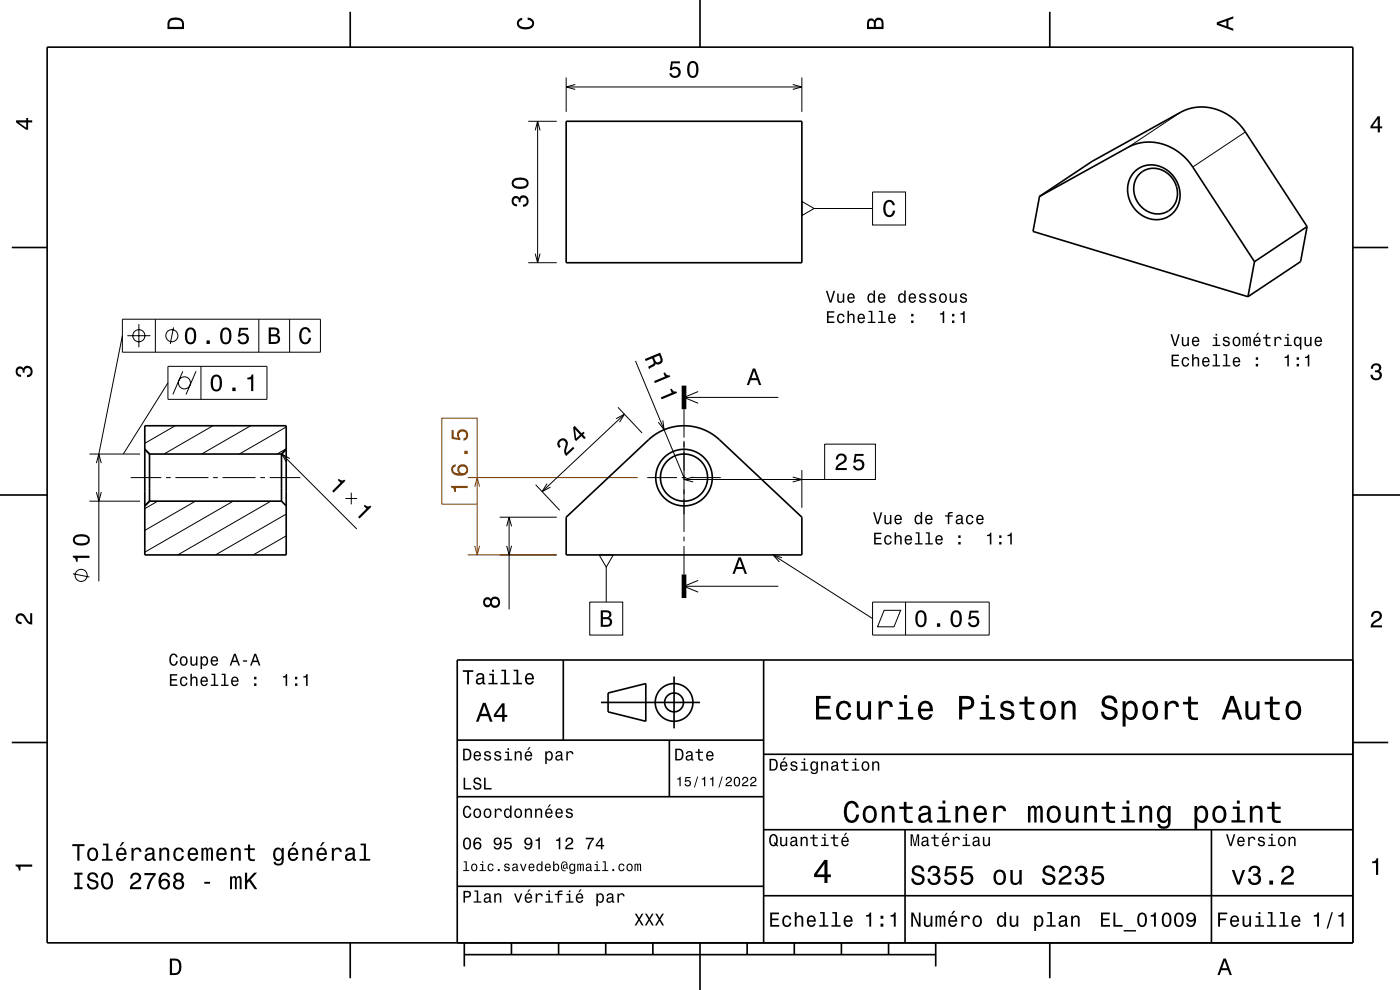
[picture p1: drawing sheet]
<svg xmlns="http://www.w3.org/2000/svg" width="297mm" height="210mm" viewBox="0 0 297 210" stroke-linecap="round" stroke-linejoin="round" font-family="sans-serif">
<g fill="none" stroke="#000" stroke-width=".21">
<path d="M120.1 16.4v7.3M170.1 16.4v7.3M112.1 25.7h6M250.5 23.8l-11.2 7.5M264.2 28l-11.2 7.4M112.1 55.7h6M134.8 76.6l10.3 24.7M19 96.3h10.7M37.2 90.3l-6.5 3.7M45.2 90.3l-10.4 6M53.2 90.3l-10.4 6M60.7 95.2l-1.9 1.1"/>
<path d="M60.7 90.6l-9.9 5.7M131.1 86.4l5.1 5.4M140.6 89.2l.3 2-1.2-1.6M145.1 86.8v6M145.1 93.5v19.3M145.1 84.3h20M148.1 83.1l-3 1.2 3 1.2M170.1 99.7v8M19 106.3h10.7M27.7 101.3h6.5M33.5 106.3l-2.8 1.6M35.2 101.3h1"/>
<path d="M37.2 101.3h7M41.5 106.3l-10.8 6.2M45.2 101.3h1M47.2 101.3h7M49.5 106.3l-18.8 10.8M55.2 101.3h1M57.2 101.3h6.5M57.5 106.3l-19.8 11.4M60.7 113.7l-7 4M60.7 109.1l-15 8.6M106 117.7h12.1M106 109.7h12.1"/>
<path d="M107.5 115.8l.5 1.9 .5-1.9M107.5 111.6l.5-1.9 .5 1.9M108 109.7v19.6M113.6 102.8l5.1 5.5M137.3 101.3h6.3M144.6 101.3h1M145.1 113.8v1M145.1 115.8v6.1M146.6 101.3h6.3M145.1 124.4h20M148.1 123.1l-3 1.3 3 1.2"/>
</g>
<path d="M99.2 117.7h18.9M99.2 101.3h36.1" fill="none" stroke="#804000" stroke-width=".21"/>
<g fill="none" stroke="#000" stroke-width=".35">
<path d="M10 10h277v190h-277zM74.3 2.5v7.5M148.5 0v10M222.7 2.5v7.5M120.1 25.7h50v30h-50zM240.7 36.4a5.7 5.7 0 0 1 9.2 2.7 5.3 5.3 0 0 1-1.8 6.7 5.3 5.3 0 0 1-6.9-.9 6 6 0 0 1-.5-8.5zM241.7 37a4.8 4.8 0 0 1 7.9 2.7 4.4 4.4 0 0 1-2 5.2 4.4 4.4 0 0 1-5.4-1 5 5 0 0 1-.5-6.9zM2.5 52.5h7.5M220.5 41.7l18.8-10.4a10.6 10.6 0 0 1 13.7 4.1l13.1 20.1M220.5 41.7l11.2-7.5 18.8-10.4a10.6 10.6 0 0 1 13.7 4.2l13.1 20.1M220.5 41.7l-1.4 7.4 45.6 13.8M266.1 55.5l-1.4 7.4"/>
<path d="M277.3 48.1l-11.2 7.4M277.3 48.1l-1.4 7.4-11.2 7.4M287 52.5h7.5M30.7 90.3h30v27.4h-30zM30.7 95.3l1 1M31.7 96.3v10M31.7 96.3h28M59.7 96.3v10M60.7 95.3l-1 1M0 105h10M31.7 106.3l-1 1M31.7 106.3h28"/>
<path d="M59.7 106.3l1 1M120.1 109.7l17.5-16.4a11 11 0 0 1 15 0l17.5 16.4v8h-50zM287 105h10M119.5 140v17M162 140v60M287 140h-190v60M2.5 157.5h7.5M97 157h65M127.5 149h21M129 147l8-2v8l-8-2zM142 157v12M143 143.5v11"/>
<path d="M287 157.5h7.5M97 169h65M162 176h125M162 160h125M192 176v24M257 176v24M97 188h65M162 190h125M74.3 200v7.5M98.5 202.5h100M98.5 200v5M108.5 200v2.5"/>
<path d="M118.5 200v2.5M128.5 200v2.5M138.5 200v2.5M148.5 200v10M158.5 200v2.5M168.5 200v2.5M178.5 200v2.5M188.5 200v2.5M198.5 200v5M222.7 200v7.5"/>
<circle cx="145.1" cy="101.3" r="5"/>
<circle cx="145.1" cy="101.3" r="6"/>
<circle cx="143" cy="149" r="2"/>
<circle cx="143" cy="149" r="4"/>
</g>
<path d="M145.1 81.8v5M145.1 121.9v5" fill="none" stroke="#000" stroke-width="1" stroke-linecap="butt"/>
<g fill="#000">
<path d="M36 4a2.18 2.18 0 0 0-.5 2.2h3.5v-1.2a1.43 1.43 0 0 0-1.7-1.3zM36.3 4.4a2.15 2.15 0 0 1 2.2 .3l.1 1h-2.6v-1z" fill-rule="evenodd"/>
<path d="M109.9 4.2l.9-.4v.4a.7 .7 0 0 0-.7 .5 .7 .7 0 0 0 .3 .8 1.7 1.7 0 0 0 2.5-.5 .9 .9 0 0 0-1-.8v-.5a1.24 1.24 0 0 1 1.4 1.1 1.24 1.24 0 0 1-1 1.4 2.22 2.22 0 0 1-2.5-.7l-.2-.5z" fill-rule="evenodd"/>
<path d="M184.2 4.2l-.3 .7v1.3h3.5v-1.3a.98 .98 0 0 0-.7-1.1 .98 .98 0 0 0-1.2 .6 .84 .84 0 0 0-1.3-.2zM184.5 4.5a.54 .54 0 0 1 .6-.1 .54 .54 0 0 1 .3 .6v.7h-1zM185.9 4.4a.62 .62 0 0 1 .8-.1 .62 .62 0 0 1 .3 .6v.8h-1.2z" fill-rule="evenodd"/>
<path d="M258.1 4.7v.6l3.5 1.2v-.4l-1-.4v-1.4l1-.4v-.4zM258.6 5l1.6-.5v1z" fill-rule="evenodd"/>
<path d="M3.4 25.5v.5l2.1 1.5h.5v-1.5h.8v-.5h-.8v-.5h-.4v.5zM4 26h1.6v1.1z" fill-rule="evenodd"/>
<path d="M292.3 24.7l-1.6 2.1v.4h1.6v.9h.4v-.9h.5v-.4h-.5v-2.1zM292.3 25.2v1.6h-1.1z" fill-rule="evenodd"/>
<path d="M136.8 76.2l.2 .4 1.4-.6a.85 .85 0 0 1-.1 1.4l-.8 .4 .2 .5 1.3-.8 .1-.4a.97 .97 0 0 0 1.2 0 .97 .97 0 0 0 .2-1.2l-.5-1.1zM138.7 75.9l1.1-.5a1.1 1.1 0 0 1 .2 1.3 .6 .6 0 0 1-.6 .2 .6 .6 0 0 1-.4-.5z" fill-rule="evenodd"/>
<path d="M291.1 77.4a1.08 1.08 0 0 1 1.4-.2 1.08 1.08 0 0 1 .4 1.2l-.3 .3a1.06 1.06 0 0 1 .5 1.3 1.06 1.06 0 0 1-1.2 .7 1.1 1.1 0 0 1-1.2-1.2h.5a.71 .71 0 0 0 1 .8 .71 .71 0 0 0 .1-1.3h-.6v-.4a.61 .61 0 0 0 .8-.3 .61 .61 0 0 0-.2-.8 .61 .61 0 0 0-.9 .2l-.1 .5h-.5z" fill-rule="evenodd"/>
<path d="M3.6 78a.86 .86 0 0 1 1.4 .2 1.06 1.06 0 0 1 1.2-.6 1.06 1.06 0 0 1 .7 1.2 1.1 1.1 0 0 1-1.2 1.2v-.4a.71 .71 0 0 0 .8-1 .71 .71 0 0 0-1.3-.1v.6h-.4a.61 .61 0 0 0-.3-.8 .61 .61 0 0 0-.8 .2 .61 .61 0 0 0 .2 .8l.6 .2v.4a1.15 1.15 0 0 1-1.2-.6 1.15 1.15 0 0 1 .3-1.3z" fill-rule="evenodd"/>
<path d="M138.8 80.8l.1 .5 3.3-1.4-.1-.3a.77 .77 0 0 1-1-.6l-.4 .1 .4 .8zM140.2 84.3l.2 .4 3.2-1.3-.1-.4a.77 .77 0 0 1-1-.6l-.3 .2 .3 .7z" fill-rule="evenodd"/>
<path d="M3.6 130.4a1.22 1.22 0 0 1 2 .7l.4 .6 .4 .3v-1.9h.4v2.4a1.8 1.8 0 0 1-1.7-1.4 .71 .71 0 0 0-.9-.5 .71 .71 0 0 0-.5 .8 .71 .71 0 0 0 .9 .5v.5a1.18 1.18 0 0 1-1.2-.7 1.18 1.18 0 0 1 .2-1.3z" fill-rule="evenodd"/>
<path d="M102.7 127a1.06 1.06 0 0 0-.2 1.3 1.06 1.06 0 0 0 1.3 .4l.3-.3a1.11 1.11 0 0 0 1.6 .4 1.11 1.11 0 0 0 .3-1.6 1.03 1.03 0 0 0-.9-.7 1.03 1.03 0 0 0-1 .6l-.1-.2a.84 .84 0 0 0-1.3 .1zM104.3 127.8a.71 .71 0 0 1 1.4 0 .71 .71 0 0 1-1.4 0zM102.9 127.8a.59 .59 0 0 1 1.1 0 .59 .59 0 0 1-1.1 0z" fill-rule="evenodd"/>
<path d="M291.2 129.9a1.18 1.18 0 0 1 1.9 .3 1.18 1.18 0 0 1-1 1.7l-.5 .3-.3 .5h1.9v.4h-2.4a1.8 1.8 0 0 1 1.4-1.8 .71 .71 0 0 0 .5-.8 .71 .71 0 0 0-.9-.5 .71 .71 0 0 0-.5 .8h-.4z" fill-rule="evenodd"/>
<path d="M98.2 158.8v2.5h.9a1.37 1.37 0 0 0 .7-2.2 1.56 1.56 0 0 0-1.6-.3zM98.6 159.1a.98 .98 0 0 1 1.1 .7 .98 .98 0 0 1-.6 1.2h-.5zM100.7 159.6a1.04 1.04 0 0 0-.2 1.2 1.04 1.04 0 0 0 1 .5l.5-.5h-.3l-.4 .3a.54 .54 0 0 1-.5-.7h1.3a.83 .83 0 0 0-.4-.9 .83 .83 0 0 0-1 .1zM100.9 159.7l.2-.1a.47 .47 0 0 1 .5 .1 .47 .47 0 0 1 .1 .5h-.9zM102.9 159.5l-.2 .1a.69 .69 0 0 0 .9 .9l.2 .1a.43 .43 0 0 1-.4 .5 .43 .43 0 0 1-.4-.4h-.3a.74 .74 0 0 0 .9 .7 .74 .74 0 0 0 .5-1l-1-.4a.38 .38 0 0 1 .3-.5 .38 .38 0 0 1 .4 .4h.3a.78 .78 0 0 0-1.2-.4zM105.1 159.5l-.2 .1a.69 .69 0 0 0 .9 .9l.2 .1a.43 .43 0 0 1-.4 .5 .43 .43 0 0 1-.5-.4h-.3a.74 .74 0 0 0 .9 .7 .74 .74 0 0 0 .5-1l-.9-.4a.38 .38 0 0 1 .3-.5 .38 .38 0 0 1 .4 .4h.3a.77 .77 0 0 0-1.2-.4zM107.2 159.4v.3h.5v1.3h-.7v.3h1.6v-.3h-.6v-1.6zM107.7 158.7v.4h.3v-.4zM109.2 159.4v1.9h.3v-1.1a.45 .45 0 0 1 .4-.6 .45 .45 0 0 1 .5 .5v1.2h.3v-1.3a.63 .63 0 0 0-.5-.7 .63 .63 0 0 0-.7 .4v-.3zM112.2 158.5l-.4 .6h.3l.5-.6zM111.5 159.6a1.04 1.04 0 0 0-.2 1.2 1.04 1.04 0 0 0 1.1 .5l.5-.5h-.3l-.5 .3a.54 .54 0 0 1-.5-.7h1.3a.83 .83 0 0 0-.4-.9 .83 .83 0 0 0-1 .1zM111.8 159.7l.1-.1a.48 .48 0 0 1 .5 .1 .48 .48 0 0 1 .2 .5h-1zM115.7 159.4v2.7h.3v-1.1a.66 .66 0 0 0 .7 .4 .66 .66 0 0 0 .5-.6 .91 .91 0 0 0 0-1.1 .91 .91 0 0 0-1-.3l-.2 .3v-.3zM116.1 159.8a.45 .45 0 0 1 .5-.2 .45 .45 0 0 1 .3 .4 .65 .65 0 0 1 .1 .8 .65 .65 0 0 1-.7 .2 .98 .98 0 0 1-.2-1.2zM118.1 159.5l-.2 .4h.3a.39 .39 0 0 1 .4-.3 .39 .39 0 0 1 .3 .5h-.1a.65 .65 0 0 0-1 .4 .65 .65 0 0 0 .6 .9l.6-.3 .1 .2h.4v-.2l-.2-.1v-1.1a.72 .72 0 0 0-.5-.6 .72 .72 0 0 0-.7 .2zM118.2 160.6l.8-.3a.55 .55 0 0 1-.2 .7 .55 .55 0 0 1-.6 0zM120.1 159.4v1.9h.4v-1.1a.47 .47 0 0 1 .2-.6 .47 .47 0 0 1 .6 .2v.2h.4a.64 .64 0 0 0-.5-.7 .64 .64 0 0 0-.8 .4v-.3z" fill-rule="evenodd"/>
<path d="M98.2 142.2v.3h.9v2.7h.4v-2.7h.9v-.3zM101.3 143l-.3 .5h.4a.47 .47 0 0 1 .5-.4 .47 .47 0 0 1 .4 .6l-.2 .1a.84 .84 0 0 0-1 .2 .84 .84 0 0 0 0 1.1 .9 .9 0 0 0 1.3-.2l.1 .2 .5 .1v-.3l-.3-.1v-1.3a.87 .87 0 0 0-1.4-.5zM101.4 144.3l.9-.3a.66 .66 0 0 1-.1 .7 .66 .66 0 0 1-.8 .1zM103.8 142.9v.3h.6v1.6h-.8v.4h2v-.4h-.8v-1.9zM104.4 142.1v.4h.4v-.4zM106.4 142.1v.3h.6v2.4h-.8v.4h1.9v-.4h-.7v-2.7zM109 142.1v.3h.6v2.4h-.8v.4h1.9v-.4h-.7v-2.7zM111.6 143.1a1.32 1.32 0 0 0 .7 2.1 .9 .9 0 0 0 .9-.7h-.3l-.2 .3-.4 .1a.65 .65 0 0 1-.6-.8h1.6a1 1 0 0 0-.4-1.2 1 1 0 0 0-1.3 .2zM111.9 143.3a.57 .57 0 0 1 .7-.1 .57 .57 0 0 1 .3 .6h-1.2z" fill-rule="evenodd"/>
<path d="M102.4 149.1l-1.4 4h.5l.4-1.2h1.6l.4 1.2h.6l-1.5-4zM102.7 149.7l.7 1.7h-1.3zM106.5 149.2l-1.7 2.4v.5h1.7v1h.5v-1h.6v-.5h-.6v-2.4zM106.5 149.9v1.7h-1.3z" fill-rule="evenodd"/>
<path d="M143.2 158.8v2.5h.9a1.37 1.37 0 0 0 .7-2.2 1.56 1.56 0 0 0-1.6-.3zM143.6 159.1a.98 .98 0 0 1 1.1 .7 .98 .98 0 0 1-.6 1.2h-.5zM145.7 159.5l-.2 .4h.3a.39 .39 0 0 1 .5-.3 .39 .39 0 0 1 .3 .5h-.2a.65 .65 0 0 0-.9 .4 .65 .65 0 0 0 .5 .9l.7-.3v.2h.4v-.2l-.1-.1-.1-1.1a.73 .73 0 0 0-.4-.6 .73 .73 0 0 0-.8 .2zM145.8 160.6l.8-.3a.55 .55 0 0 1-.1 .7 .55 .55 0 0 1-.7 0zM148.1 158.9v.5h-.5v.3h.5v1.3a.75 .75 0 0 0 1 .4v-.3a.48 .48 0 0 1-.7-.3v-1.1h.7v-.3h-.7v-.5zM150 159.6a1.04 1.04 0 0 0-.2 1.2 1.04 1.04 0 0 0 1.1 .5l.5-.5h-.4l-.4 .3a.54 .54 0 0 1-.5-.7h1.3a.83 .83 0 0 0-.4-.9 .83 .83 0 0 0-1 .1zM150.3 159.7l.1-.1a.48 .48 0 0 1 .5 .1 .48 .48 0 0 1 .2 .5h-1z" fill-rule="evenodd"/>
<path d="M173.1 147.6v5h3.2v-.6h-2.5v-1.7h2.2v-.6h-2.2v-1.5h2.4v-.6zM177.8 149.2a2.59 2.59 0 0 0 .5 3.4 1.58 1.58 0 0 0 2.3-1.4h-.6a.95 .95 0 0 1-.9 1 .95 .95 0 0 1-1-.9 1.59 1.59 0 0 1 .9-2.1 .85 .85 0 0 1 .9 .8h.7a1.56 1.56 0 0 0-1.1-1.3 1.56 1.56 0 0 0-1.7 .5zM181.8 148.8v2.5a1.27 1.27 0 0 0 .9 1.4 1.27 1.27 0 0 0 1.5-.7v.6h.6v-3.8h-.6v2.2a.92 .92 0 0 1-.6 1.1 .92 .92 0 0 1-1.2-.4v-2.9zM186.4 148.8v3.8h.6v-2.2a.95 .95 0 0 1 .5-1.1 .95 .95 0 0 1 1.2 .3l.1 .4h.6a1.28 1.28 0 0 0-1-1.4 1.28 1.28 0 0 0-1.4 .8v-.6zM190.8 148.9v.5h1v2.7h-1.3v.5h3.2v-.5h-1.3v-3.2zM191.8 147.4v.8h.6v-.8zM195.1 149.2a2.62 2.62 0 0 0 .5 3.4 1.57 1.57 0 0 0 2.2-1.1h-.6l-.3 .5-.5 .2a1.08 1.08 0 0 1-1-1.3h2.5a1.66 1.66 0 0 0-.7-2 1.66 1.66 0 0 0-2.1 .3zM195.6 149.5a.94 .94 0 0 1 1.2-.2 .94 .94 0 0 1 .5 1h-1.9zM203.5 147.6v5h.6v-2.1h.8a1.47 1.47 0 0 0 1.8-1.2 1.47 1.47 0 0 0-1.5-1.7zM204.1 148.2a1.6 1.6 0 0 1 1.8 .5 .86 .86 0 0 1 0 .9 .86 .86 0 0 1-.9 .3h-.9zM208.1 148.9v.5h1v2.7h-1.3v.5h3.3v-.5h-1.3v-3.2zM209.1 147.4v.8h.7v-.8zM212.6 148.9a1.08 1.08 0 0 0-.3 1.2 1.08 1.08 0 0 0 1 .7l1.1 .4a.57 .57 0 0 1 .2 .6 .57 .57 0 0 1-.5 .4 .96 .96 0 0 1-1.4-.8h-.6a1.6 1.6 0 0 0 1.3 1.4 1.6 1.6 0 0 0 1.7-.8 1.13 1.13 0 0 0-1-1.6l-1.1-.3-.2-.4a.87 .87 0 0 1 .9-.5 .87 .87 0 0 1 .8 .6h.6a1.41 1.41 0 0 0-2.1-1.1zM217.4 147.8v1.1h-1.1v.5h1.1v2.6l.2 .4 .4 .3h1.4v-.5a.97 .97 0 0 1-1.4-.5v-2.3h1.4v-.5h-1.4v-1.1zM221.1 149.2a2.56 2.56 0 0 0 .5 3.4 1.72 1.72 0 0 0 1.8-.2 1.72 1.72 0 0 0 .6-1.7 1.7 1.7 0 0 0-.9-1.9 1.7 1.7 0 0 0-2 .4zM221.6 149.6a.96 .96 0 0 1 1-.4 .96 .96 0 0 1 .7 .8 1.59 1.59 0 0 1-1 2.2 1.19 1.19 0 0 1-1-1.5zM225.2 148.8v3.8h.6v-2.2a.97 .97 0 0 1 .5-1.1 .97 .97 0 0 1 1.1 .2l.1 .7v2.4h.7v-2.5a1.27 1.27 0 0 0-.9-1.4 1.27 1.27 0 0 0-1.5 .6v-.5zM234.1 147.9a1.38 1.38 0 0 0-.3 1.5 1.38 1.38 0 0 0 1.3 .9 1.25 1.25 0 0 1 1.4 .9 1.15 1.15 0 0 1-1.3 .9 1.15 1.15 0 0 1-1-1.1h-.7a1.8 1.8 0 0 0 1.7 1.8 1.8 1.8 0 0 0 1.9-1.6 1.46 1.46 0 0 0-1.5-1.4l-.6-.2a.83 .83 0 0 1-.5-1.1 .83 .83 0 0 1 1.2-.3l.5 .5 .1 .4h.7a1.67 1.67 0 0 0-1-1.6 1.67 1.67 0 0 0-1.9 .4zM238.2 148.8v5.3h.6v-2.1a1.32 1.32 0 0 0 1.4 .7 1.32 1.32 0 0 0 1.1-1.1 2.43 2.43 0 0 0-.8-2.8 1.21 1.21 0 0 0-1.7 .5v-.5zM239.1 149.6a.9 .9 0 0 1 .9-.4 .9 .9 0 0 1 .7 .8 1.61 1.61 0 0 1-.9 2.2 1.18 1.18 0 0 1-1-1.5zM242.8 149.2a2.56 2.56 0 0 0 .5 3.4 1.72 1.72 0 0 0 1.8-.2 1.72 1.72 0 0 0 .6-1.7 1.7 1.7 0 0 0-.9-1.9 1.7 1.7 0 0 0-2 .4zM243.3 149.6a.96 .96 0 0 1 1-.4 .96 .96 0 0 1 .7 .8 1.59 1.59 0 0 1-1 2.2 1.19 1.19 0 0 1-1-1.5zM247.1 148.8v3.8h.6v-2.2a.95 .95 0 0 1 .5-1.1 .95 .95 0 0 1 1.2 .3l.1 .4h.6a1.28 1.28 0 0 0-1-1.4 1.28 1.28 0 0 0-1.4 .8v-.6zM252 147.8v1.1h-1v.5h1l.1 2.6 .2 .4 .4 .3h1.4v-.5a.97 .97 0 0 1-1.4-.5v-2.3h1.4v-.5h-1.4v-1.1zM261 147.6l-1.8 5h.6l.6-1.4h2l.5 1.4h.7l-1.9-5zM261.4 148.3l.7 2.2h-1.5zM264.2 148.8v2.5a1.27 1.27 0 0 0 .9 1.4 1.27 1.27 0 0 0 1.5-.7v.6h.6v-3.8h-.6v2.2a.92 .92 0 0 1-.6 1.1 .92 .92 0 0 1-1.1-.4l-.1-2.9zM269.4 147.8v1.1h-1.1v.5h1.1v2.6l.2 .4 .4 .3 .7 .1 .8-.1v-.5a.97 .97 0 0 1-1.4-.5l-.1-2.3h1.5v-.5h-1.5v-1.1zM273.1 149.2a2.56 2.56 0 0 0 .6 3.4 1.72 1.72 0 0 0 1.8-.2 1.72 1.72 0 0 0 .6-1.7 1.7 1.7 0 0 0-.9-1.9 1.7 1.7 0 0 0-2.1 .4zM273.6 149.6a.96 .96 0 0 1 1-.4 .96 .96 0 0 1 .7 .8 1.59 1.59 0 0 1-.9 2.2 1.19 1.19 0 0 1-1.1-1.5z" fill-rule="evenodd"/>
<path d="M98.4 178a1.44 1.44 0 0 0 .7 2.2 1.45 1.45 0 0 0 .6-2.2 .79 .79 0 0 0-1.3 0zM98.8 178h.5a1.69 1.69 0 0 1 0 1.9h-.5a1.71 1.71 0 0 1 0-1.9zM100.8 177.8a1.72 1.72 0 0 0 .1 2.3 .83 .83 0 0 0 1.1-.2 .83 .83 0 0 0-.1-1.1 .83 .83 0 0 0-1.2 0 .74 .74 0 0 1 .6-.9l.3 .1 .2 .3h.3a.8 .8 0 0 0-.5-.6 .8 .8 0 0 0-.8 .1zM100.7 179.4a.55 .55 0 0 1 1.1 0 .55 .55 0 0 1-1.1 0zM104.9 177.9a.82 .82 0 0 0 0 1.2 .82 .82 0 0 0 1.2-.1 .73 .73 0 0 1-.6 .9l-.3-.1-.1-.3h-.4a.88 .88 0 0 0 1.1 .7 .88 .88 0 0 0 .6-1.1 1.01 1.01 0 0 0-.2-1.2 1.01 1.01 0 0 0-1.3 0zM105.1 178.5a.53 .53 0 0 1 1 0 .53 .53 0 0 1-1 0zM107.1 177.7l-.2 1.3h.3a.57 .57 0 0 1 .9-.1 .57 .57 0 0 1 0 .9 .57 .57 0 0 1-.9-.3h-.3a.86 .86 0 0 0 1 .7 .86 .86 0 0 0 .6-1.1 .86 .86 0 0 0-1.2-.4l.1-.7h1.1v-.3zM111.4 177.9a.82 .82 0 0 0 0 1.2 .82 .82 0 0 0 1.2-.1 .73 .73 0 0 1-.6 .9l-.3-.1-.1-.3h-.4a.88 .88 0 0 0 1.1 .7 .88 .88 0 0 0 .6-1.1 1.01 1.01 0 0 0-.2-1.2 1.01 1.01 0 0 0-1.3 0zM111.6 178.5a.53 .53 0 0 1 1 0 .53 .53 0 0 1-1 0zM113.6 178.1v.3h.6v1.8h.3v-2.6h-.2a.55 .55 0 0 1-.7 .5zM118 178.1v.3h.5v1.8h.4v-2.6h-.3a.55 .55 0 0 1-.6 .5zM120.2 177.9l-.3 .6h.4a.5 .5 0 0 1 .3-.6 .5 .5 0 0 1 .7 .4 .5 .5 0 0 1-.4 .6l-.2 .1a1.17 1.17 0 0 0-.8 1.2h1.7v-.4h-1.3l.6-.5a.83 .83 0 0 0 .6-1.2 .83 .83 0 0 0-1.3-.2zM124.3 177.7v.3h1.3a3.7 3.7 0 0 0-1 2.2h.4a3.8 3.8 0 0 1 1-2.2v-.3zM127.5 177.7l-1.1 1.5v.3h1.1v.7h.3v-.7h.4v-.3h-.4v-1.5zM127.5 178.1v1.1h-.8z" fill-rule="evenodd"/>
<path d="M98.4 165v2.5h1.6v-.3h-1.3v-2.2zM100.7 165.1a.69 .69 0 0 0-.2 .8 .69 .69 0 0 0 .6 .4l.3 .1a.46 .46 0 0 1 .3 .7 .46 .46 0 0 1-.7 .1l-.3-.6h-.3a.86 .86 0 0 0 1 1 .86 .86 0 0 0 .5-1.3l-.5-.3a.51 .51 0 0 1-.6-.4 .5 .5 0 0 1 .5-.4 .5 .5 0 0 1 .5 .5h.3a.85 .85 0 0 0-.5-.8 .85 .85 0 0 0-.9 .2zM102.7 165v2.5h1.6v-.3h-1.3v-2.2z" fill-rule="evenodd"/>
<path d="M98.4 171.2a1.45 1.45 0 0 0 .7 2.3 .94 .94 0 0 0 .9-1h-.3a.59 .59 0 0 1-.8 .7 1.31 1.31 0 0 1 .2-2l.3 .1 .2 .4h.4a.85 .85 0 0 0-.6-.8 .85 .85 0 0 0-1 .3zM100.6 171.7a1.04 1.04 0 0 0-.1 1.3 1.04 1.04 0 0 0 1.1 .5 1.04 1.04 0 0 0 .5-1.3 1.04 1.04 0 0 0-1.2-.7zM100.9 171.9a.48 .48 0 0 1 .5-.1 .48 .48 0 0 1 .3 .4 .66 .66 0 0 1 0 .7 .66 .66 0 0 1-.7 .3 .98 .98 0 0 1-.1-1.3zM102.8 171.7a1.04 1.04 0 0 0-.2 1.3 1.04 1.04 0 0 0 1.2 .5 1.04 1.04 0 0 0 .5-1.3 1.04 1.04 0 0 0-1.2-.7zM103 171.9a.48 .48 0 0 1 .5-.1 .48 .48 0 0 1 .4 .4 .66 .66 0 0 1 0 .7 .66 .66 0 0 1-.7 .3 .97 .97 0 0 1-.2-1.3zM105 171.5v2h.3v-1.1a.47 .47 0 0 1 .2-.6 .47 .47 0 0 1 .6 .2l.1 .1h.3a.64 .64 0 0 0-.5-.6 .64 .64 0 0 0-.7 .4v-.4zM107.1 171.7a1.06 1.06 0 0 0-.2 1.2 1.06 1.06 0 0 0 .9 .6l.4-.3v.3h.3v-2.6h-.3v.9a.63 .63 0 0 0-1.1-.1zM107.4 171.9a.44 .44 0 0 1 .4-.1 .44 .44 0 0 1 .4 .4 .65 .65 0 0 1 0 .7 .65 .65 0 0 1-.7 .3l-.2-.4zM109.3 171.7a1.04 1.04 0 0 0-.1 1.3 1.04 1.04 0 0 0 1.1 .5 1.04 1.04 0 0 0 .5-1.3 1.04 1.04 0 0 0-1.2-.7zM109.5 171.9a.48 .48 0 0 1 .6-.1 .48 .48 0 0 1 .3 .4 .66 .66 0 0 1 0 .7 .66 .66 0 0 1-.7 .3 .98 .98 0 0 1-.2-1.3zM111.4 171.5v2h.3v-1.1a.45 .45 0 0 1 .3-.7 .45 .45 0 0 1 .5 .6v1.2h.4v-1.3a.63 .63 0 0 0-.5-.7 .63 .63 0 0 0-.7 .3v-.3zM113.5 171.5v2h.3v-1.1a.45 .45 0 0 1 .3-.6 .45 .45 0 0 1 .6 .2v1.5h.3v-1.3a.63 .63 0 0 0-.4-.7 .63 .63 0 0 0-.8 .3v-.3zM116.5 170.7l-.3 .6h.2l.5-.6zM115.9 171.7a1.04 1.04 0 0 0-.2 1.2 1.04 1.04 0 0 0 1 .6l.5-.6h-.3l-.4 .4a.54 .54 0 0 1-.5-.7h1.2a.83 .83 0 0 0-.3-1 .83 .83 0 0 0-1 .1zM116.1 171.9l.2-.1a.47 .47 0 0 1 .4 .1 .47 .47 0 0 1 .2 .4h-.9zM118 171.7a1.04 1.04 0 0 0-.2 1.2 1.04 1.04 0 0 0 1.1 .6l.5-.6h-.3l-.5 .4a.53 .53 0 0 1-.5-.7h1.3a.83 .83 0 0 0-.3-1 .83 .83 0 0 0-1.1 .1zM118.3 171.9l.1-.1a.47 .47 0 0 1 .5 .1 .47 .47 0 0 1 .2 .4h-1zM120.2 171.6l-.1 .2a.69 .69 0 0 0 .8 .9l.3 .1a.43 .43 0 0 1-.4 .5 .43 .43 0 0 1-.5-.4h-.3a.74 .74 0 0 0 .9 .7 .74 .74 0 0 0 .5-1.1l-1-.3a.38 .38 0 0 1 .3-.5 .38 .38 0 0 1 .5 .3h.3a.77 .77 0 0 0-1.3-.4z" fill-rule="evenodd"/>
<path d="M143.7 165.1v.3h.4v1.4h.3v-2zM145.4 164.8l-.1 1.1h.2a.46 .46 0 0 1 .7-.2 .46 .46 0 0 1 0 .8 .46 .46 0 0 1-.7-.2h-.3a.69 .69 0 0 0 .9 .6 .69 .69 0 0 0 .4-1 .69 .69 0 0 0-1-.3l.1-.5h.9v-.3zM147.9 164.7l-.7 2.3h.2l.7-2.3zM148.9 165.1v.3h.4v1.4h.3v-2zM150.6 165.1v.3h.5v1.4h.2v-2zM153.1 164.7l-.7 2.3h.2l.7-2.3zM154.1 164.9l-.2 .6h.3a.4 .4 0 0 1 .3-.5 .4 .4 0 0 1 .5 .3 .4 .4 0 0 1-.3 .5l-.2 .1a.93 .93 0 0 0-.6 .9h1.4v-.3h-1.1l.5-.4a.67 .67 0 0 0 .5-1 .67 .67 0 0 0-1.1-.2zM155.8 165a1.15 1.15 0 0 0 .5 1.8 1.16 1.16 0 0 0 .5-1.8 .63 .63 0 0 0-1 0zM156.1 165.1l.2-.1a.98 .98 0 0 1 0 1.6l-.2-.1-.2-.3v-.7zM157.6 164.9l-.2 .6h.3a.4 .4 0 0 1 .3-.5 .4 .4 0 0 1 .5 .3 .4 .4 0 0 1-.3 .5l-.2 .1a.94 .94 0 0 0-.6 .9h1.3v-.3h-1l.4-.4a.67 .67 0 0 0 .6-1 .67 .67 0 0 0-1.1-.2zM159.3 164.9l-.2 .6h.3a.4 .4 0 0 1 .3-.5 .4 .4 0 0 1 .5 .3 .4 .4 0 0 1-.3 .5l-.2 .1a.93 .93 0 0 0-.6 .9h1.4v-.3h-1.1l.5-.4a.67 .67 0 0 0 .5-1 .67 .67 0 0 0-1.1-.2z" fill-rule="evenodd"/>
<path d="M163.2 161v2.5h.9a1.37 1.37 0 0 0 .7-2.2 1.58 1.58 0 0 0-1.6-.3zM163.6 161.3a.98 .98 0 0 1 1.1 .7 .98 .98 0 0 1-.6 1.2h-.5zM166.4 160.7l-.4 .6h.2l.5-.6zM165.7 161.7a1.04 1.04 0 0 0-.2 1.2 1.04 1.04 0 0 0 1 .6l.5-.6h-.3l-.4 .4a.54 .54 0 0 1-.5-.7h1.3a.83 .83 0 0 0-.4-1 .83 .83 0 0 0-1 .1zM165.9 161.9l.2-.1a.48 .48 0 0 1 .5 .1 .48 .48 0 0 1 .1 .4h-.9zM167.9 161.6l-.2 .2a.68 .68 0 0 0 .9 .9l.2 .1a.43 .43 0 0 1-.4 .5 .43 .43 0 0 1-.4-.4h-.3a.74 .74 0 0 0 .9 .7 .74 .74 0 0 0 .5-1.1l-1-.3a.38 .38 0 0 1 .3-.5 .38 .38 0 0 1 .4 .4l.3-.1a.78 .78 0 0 0-1.2-.4zM170 161.6v.3h.5v1.3h-.7v.3h1.7v-.3h-.7v-1.6zM170.5 160.9v.3h.3v-.3zM172.1 161.7a1.06 1.06 0 0 0-.2 1.2 1.06 1.06 0 0 0 .9 .6l.4-.3a.52 .52 0 0 1-.2 .7 .52 .52 0 0 1-.7-.3h-.3a.78 .78 0 0 0 .9 .6 .78 .78 0 0 0 .6-.8v-1.9h-.3v.4l-.2-.3a.64 .64 0 0 0-.9 .1zM172.4 161.9a.45 .45 0 0 1 .4-.1 .45 .45 0 0 1 .4 .4 .65 .65 0 0 1 0 .7 .65 .65 0 0 1-.7 .3l-.2-.4zM174.2 161.5v2h.3v-1.1a.45 .45 0 0 1 .3-.6 .45 .45 0 0 1 .5 .2l.1 1.5h.3v-1.3a.63 .63 0 0 0-.5-.7 .63 .63 0 0 0-.7 .3v-.3zM176.6 161.6l-.2 .5h.3a.39 .39 0 0 1 .4-.4 .39 .39 0 0 1 .3 .6h-.1a.65 .65 0 0 0-1 .4 .65 .65 0 0 0 .6 .8l.6-.3 .1 .2 .4 .1-.2-.4v-1a.73 .73 0 0 0-1.2-.5zM176.7 162.7l.8-.2a.55 .55 0 0 1-.2 .6 .55 .55 0 0 1-.6 .1zM178.9 161v.6h-.5v.3h.5l.1 1.3a.75 .75 0 0 0 1 .3v-.3a.48 .48 0 0 1-.7-.2v-1.1h.7v-.3h-.7v-.6zM180.8 161.6v.3h.5v1.3h-.6v.3h1.6v-.3h-.6v-1.6zM181.3 160.9v.3h.4v-.3zM183 161.7a1.04 1.04 0 0 0-.2 1.3 1.04 1.04 0 0 0 1.2 .5 1.04 1.04 0 0 0 .4-1.3 1.04 1.04 0 0 0-1.2-.7zM183.2 161.9a.48 .48 0 0 1 .5-.1 .48 .48 0 0 1 .4 .4 .66 .66 0 0 1 0 .7 .66 .66 0 0 1-.7 .3 .98 .98 0 0 1-.2-1.3zM185 161.5v2h.3v-1.1a.45 .45 0 0 1 .3-.6 .45 .45 0 0 1 .6 .2v1.5h.3v-1.3a.63 .63 0 0 0-.4-.7 .63 .63 0 0 0-.8 .3v-.3z" fill-rule="evenodd"/>
<path d="M163.4 177.2a1.45 1.45 0 0 0 .7 2.3l.5-.2 .3 .3 .2-.2-.3-.3a1.53 1.53 0 0 0-.5-2.2l-.6 .1zM163.8 177.3l.3-.1a1.21 1.21 0 0 1 .5 1.7l-.3-.3-.2 .2 .3 .3a.45 .45 0 0 1-.7-.1 1.62 1.62 0 0 1 .1-1.7zM165.5 177.5v1.3a.63 .63 0 0 0 .4 .7 .63 .63 0 0 0 .8-.3v.3h.3v-2h-.3v1.2a.46 .46 0 0 1-.3 .5 .46 .46 0 0 1-.6-.2v-1.5zM167.9 177.6l-.2 .5h.3a.39 .39 0 0 1 .5-.4 .39 .39 0 0 1 .2 .6h-.1a.65 .65 0 0 0-.9 .4 .65 .65 0 0 0 .5 .8l.6-.3 .1 .2 .4 .1v-.3h-.2v-1.1a.73 .73 0 0 0-1.2-.5zM168 178.7l.8-.2a.55 .55 0 0 1-.2 .6 .55 .55 0 0 1-.6 .1zM169.8 177.5v2h.4v-1.1a.45 .45 0 0 1 .2-.6 .45 .45 0 0 1 .6 .2v1.5h.3v-1.3a.63 .63 0 0 0-.4-.7 .63 .63 0 0 0-.8 .3v-.3zM172.4 177v.6h-.5v.3h.5l.1 1.3a.75 .75 0 0 0 1 .3v-.3a.49 .49 0 0 1-.7-.2v-1.1h.7v-.3h-.7v-.6zM174.3 177.6v.3h.5v1.3h-.6v.3h1.6v-.3h-.6v-1.6zM174.8 176.9v.3h.4v-.3zM176.8 177v.6h-.6v.3h.6v1.3a.74 .74 0 0 0 1 .3v-.3a.49 .49 0 0 1-.7-.2v-1.1h.7v-.3h-.7v-.6zM179.4 176.7l-.4 .6h.2l.5-.6zM178.7 177.7a1.04 1.04 0 0 0-.2 1.2 1.04 1.04 0 0 0 1 .6l.5-.6h-.3l-.4 .4a.54 .54 0 0 1-.5-.7h1.3a.83 .83 0 0 0-.4-1 .83 .83 0 0 0-1 .1zM178.9 177.9l.2-.1a.48 .48 0 0 1 .5 .1 .48 .48 0 0 1 .1 .4h-.9z" fill-rule="evenodd"/>
<path d="M179.5 170.5a3.6 3.6 0 0 0 0 3.5 1.6 1.6 0 0 0 1.8 .5 1.6 1.6 0 0 0 1-1.7h-.6a1.05 1.05 0 0 1-1.5 1.1 2.67 2.67 0 0 1 0-3.4 .92 .92 0 0 1 1.4 .8h.6a1.53 1.53 0 0 0-1.1-1.4 1.53 1.53 0 0 0-1.6 .6zM183.4 171.4a1.96 1.96 0 0 0 1.1 3.2 1.95 1.95 0 0 0 1.6-1.6 1.95 1.95 0 0 0-1-2l-.6-.1-.6 .1zM183.8 171.7a.86 .86 0 0 1 .9-.3 .86 .86 0 0 1 .7 .7 1.43 1.43 0 0 1-.9 2 1.51 1.51 0 0 1-.7-2.4zM187.1 171v3.5h.5v-2a.82 .82 0 0 1 .6-1 .82 .82 0 0 1 1 .4v2.6h.6v-2.3a1.14 1.14 0 0 0-.8-1.3 1.14 1.14 0 0 0-1.4 .6v-.5zM191.7 170.1v1h-.9v.5h.9l.1 2.3 .2 .4 .3 .2 1.3 .1v-.5a.87 .87 0 0 1-1.3-.5v-2h1.3v-.5h-1.3v-1zM195.3 171.2l-.3 .3-.1 .5h.5a.71 .71 0 0 1 .9-.7 .71 .71 0 0 1 .5 1l-.3 .1a1.46 1.46 0 0 0-1.7 1.2 .93 .93 0 0 0 1 1l.6-.2 .5-.4 .2 .4 .7 .1v-.5h-.3v-2.1a1.31 1.31 0 0 0-2.2-.7zM195.5 173.1l1.4-.4a.99 .99 0 0 1-.3 1.1 .99 .99 0 0 1-1.1 .1l-.2-.4zM199.1 171.1v.5h.9v2.4h-1.2v.5h2.9v-.5h-1.2v-2.9zM199.9 169.8v.7h.7v-.7zM202.7 171v3.5h.6v-2a.82 .82 0 0 1 .5-1 .82 .82 0 0 1 1 .4v2.6h.6v-2.3a1.14 1.14 0 0 0-.8-1.3 1.14 1.14 0 0 0-1.4 .6v-.5zM206.9 171.4a1.98 1.98 0 0 0 1 3.2 1.36 1.36 0 0 0 1.4-1.1h-.5l-.3 .4-.5 .2a.97 .97 0 0 1-.9-1.2h2.3a1.5 1.5 0 0 0-.7-1.8 1.5 1.5 0 0 0-1.8 .3zM207.3 171.6a.85 .85 0 0 1 1.1-.1 .85 .85 0 0 1 .4 .9h-1.7zM210.7 171v3.5h.6v-2a.85 .85 0 0 1 .4-1 .85 .85 0 0 1 1.1 .3l.1 .3h.5a1.15 1.15 0 0 0-.9-1.2 1.15 1.15 0 0 0-1.3 .7v-.6zM218.1 171v3.5h.5v-2.4a.64 .64 0 0 1 .5-.8 .53 .53 0 0 1 .3 .7v2.5h.5v-2.4a.65 .65 0 0 1 .5-.8l.2 .2 .1 .5v2.5h.5v-2.4a.89 .89 0 0 0-.7-1.2l-.3 .1-.4 .4-.2-.4-.4-.1-.4 .1-.2 .4v-.4zM222.4 171.4a1.96 1.96 0 0 0 1.1 3.2 1.95 1.95 0 0 0 1.6-1.6 1.95 1.95 0 0 0-.9-2l-.7-.1-.6 .1zM222.9 171.7a.86 .86 0 0 1 .9-.3 .86 .86 0 0 1 .6 .7 1.43 1.43 0 0 1-.9 2 1.51 1.51 0 0 1-.6-2.4zM226.1 171v2.3a1.14 1.14 0 0 0 .8 1.2 1.14 1.14 0 0 0 1.4-.6v.6h.5v-3.5h-.6v2a.83 .83 0 0 1-.5 1 .83 .83 0 0 1-1-.4v-2.6zM230 171v3.5h.6v-2a.82 .82 0 0 1 .5-1 .82 .82 0 0 1 1 .4v2.6h.6v-2.3a1.14 1.14 0 0 0-.8-1.3 1.14 1.14 0 0 0-1.3 .6v-.5zM234.7 170.1v1h-1v.5h1v2.3l.2 .4 .4 .2 1.3 .1v-.5a.88 .88 0 0 1-1.3-.5v-2h1.3v-.5h-1.3v-1zM238.1 171.1v.5h.9v2.4h-1.2v.5h2.9v-.5h-1.1v-2.9zM239 169.8v.7h.6v-.7zM241.7 171v3.5h.6v-2a.82 .82 0 0 1 .5-1 .82 .82 0 0 1 1 .4l.1 2.6h.5v-2.3a1.14 1.14 0 0 0-.8-1.3 1.14 1.14 0 0 0-1.3 .6v-.5zM245.8 171.4a2.44 2.44 0 0 0 .4 3.1 1.16 1.16 0 0 0 1.6-.6 .99 .99 0 0 1-.9 1.4l-.6-.1-.2-.4h-.5a1.04 1.04 0 0 0 1.3 1 1.27 1.27 0 0 0 1.4-1.5v-3.3h-.5v.6l-.5-.6a1.15 1.15 0 0 0-1.5 .4zM246.2 171.7a.82 .82 0 0 1 .9-.3 .82 .82 0 0 1 .6 .7 1.42 1.42 0 0 1-.8 2 1.54 1.54 0 0 1-.7-2.4zM253.4 171v4.8h.6v-1.9a1.19 1.19 0 0 0 1.3 .7 1.19 1.19 0 0 0 .9-1.1 1.94 1.94 0 0 0-1.2-2.6 1.07 1.07 0 0 0-1 .6v-.5zM254.2 171.7a.81 .81 0 0 1 .9-.3 .81 .81 0 0 1 .6 .7 1.45 1.45 0 0 1-.8 2 1.52 1.52 0 0 1-.7-2.4zM257.6 171.4a1.96 1.96 0 0 0 1.1 3.2 1.95 1.95 0 0 0 1.5-1.6 1.95 1.95 0 0 0-.9-2l-.6-.1-.7 .1zM258 171.7a.86 .86 0 0 1 .9-.3 .86 .86 0 0 1 .6 .7 1.43 1.43 0 0 1-.8 2 1.51 1.51 0 0 1-.7-2.4zM261.5 171.1v.5h.9v2.4h-1.2v.5h3v-.5h-1.2v-2.9zM262.4 169.8v.7h.6v-.7zM265.1 171v3.5h.6v-2a.81 .81 0 0 1 .5-1 .81 .81 0 0 1 1 .4l.1 2.6h.5v-2.3a1.14 1.14 0 0 0-.7-1.3 1.14 1.14 0 0 0-1.4 .6v-.5zM269.8 170.1v1h-1v.5h1l.1 2.3 .1 .4 .4 .2 .6 .1h.7v-.5a.87 .87 0 0 1-1.3-.5v-2h1.3v-.5h-1.3v-1z" fill-rule="evenodd"/>
<path d="M193.2 177v2.5h.3v-2.3l.4 2.3h.3l.5-2.3v2.3h.3v-2.5h-.5l-.4 2.2-.5-2.2zM195.7 177.6l-.2 .5h.3a.39 .39 0 0 1 .5-.4 .39 .39 0 0 1 .3 .6h-.2a.65 .65 0 0 0-.9 .4 .65 .65 0 0 0 .5 .8l.7-.3v.2l.4 .1v-.3h-.1l-.1-1.1a.73 .73 0 0 0-1.2-.5zM195.8 178.7l.8-.2a.55 .55 0 0 1-.1 .6 .55 .55 0 0 1-.7 .1zM198.1 177v.6h-.5v.3h.5v1.3a.74 .74 0 0 0 1 .3v-.3a.49 .49 0 0 1-.7-.2v-1.1h.7v-.3h-.7v-.6zM200.7 176.7l-.4 .6h.3l.5-.6zM200 177.7a1.04 1.04 0 0 0-.2 1.2 1.04 1.04 0 0 0 1.1 .6l.5-.6h-.4l-.4 .4a.54 .54 0 0 1-.5-.7h1.3a.83 .83 0 0 0-.4-1 .83 .83 0 0 0-1 .1zM200.3 177.9l.1-.1a.48 .48 0 0 1 .5 .1 .48 .48 0 0 1 .2 .4h-1zM202.1 177.5v2h.3v-1.1a.47 .47 0 0 1 .3-.6 .47 .47 0 0 1 .6 .2v.1h.3a.64 .64 0 0 0-.4-.6 .64 .64 0 0 0-.8 .4v-.4zM204.3 177.6v.3h.5v1.3h-.6v.3h1.6v-.3h-.6v-1.6zM204.8 176.9v.3h.4v-.3zM206.6 177.6l-.2 .5h.3a.39 .39 0 0 1 .4-.4 .39 .39 0 0 1 .3 .6h-.1a.65 .65 0 0 0-1 .4 .65 .65 0 0 0 .6 .8l.6-.3 .1 .2 .4 .1v-.3h-.2v-1.1a.72 .72 0 0 0-.5-.6 .72 .72 0 0 0-.7 .1zM206.7 178.7l.8-.2a.55 .55 0 0 1-.2 .6 .55 .55 0 0 1-.6 .1zM208.5 177.5v1.3a.63 .63 0 0 0 .5 .7 .63 .63 0 0 0 .7-.3v.3h.3v-2h-.3v1.2a.46 .46 0 0 1-.3 .5 .46 .46 0 0 1-.6-.2v-1.5z" fill-rule="evenodd"/>
<path d="M260.1 177l.8 2.5h.4l.8-2.5h-.4l-.6 2.1-.7-2.1zM262.7 177.7a1.04 1.04 0 0 0-.2 1.2 1.04 1.04 0 0 0 1 .6l.5-.6h-.3l-.4 .4a.54 .54 0 0 1-.5-.7h1.3a.83 .83 0 0 0-.4-1 .83 .83 0 0 0-1 .1zM262.9 177.9l.2-.1a.48 .48 0 0 1 .5 .1 .48 .48 0 0 1 .1 .4h-.9zM264.8 177.5v2h.3v-1.1a.47 .47 0 0 1 .3-.6 .47 .47 0 0 1 .6 .2v.1h.3a.64 .64 0 0 0-.5-.6 .64 .64 0 0 0-.7 .4v-.4zM267 177.6l-.1 .2a.69 .69 0 0 0 .9 .9l.2 .1a.43 .43 0 0 1-.4 .5 .43 .43 0 0 1-.5-.4h-.3a.74 .74 0 0 0 .9 .7 .74 .74 0 0 0 .5-1.1l-.9-.3a.38 .38 0 0 1 .3-.5 .38 .38 0 0 1 .4 .4l.3-.1a.78 .78 0 0 0-1.3-.4zM269.2 177.6v.3h.5v1.3h-.7v.3h1.6v-.3h-.6v-1.6zM269.7 176.9v.3h.3v-.3zM271.3 177.7a1.04 1.04 0 0 0-.1 1.3 1.04 1.04 0 0 0 1.1 .5 1.04 1.04 0 0 0 .5-1.3 1.04 1.04 0 0 0-1.2-.7zM271.5 177.9a.48 .48 0 0 1 .6-.1 .48 .48 0 0 1 .3 .4 .67 .67 0 0 1 0 .7 .67 .67 0 0 1-.7 .3 .98 .98 0 0 1-.2-1.3zM273.3 177.5v2h.4v-1.1a.45 .45 0 0 1 .3-.7 .45 .45 0 0 1 .5 .6v1.2h.4v-1.3a.63 .63 0 0 0-.5-.7 .63 .63 0 0 0-.7 .3v-.3z" fill-rule="evenodd"/>
<path d="M3.3 183.4h3.5v.4h-2.5v.9h-.3a.77 .77 0 0 0-.7-1z" fill-rule="evenodd"/>
<path d="M98.3 189v2.5h.4v-1.1a.96 .96 0 0 0 1.2-.7 .67 .67 0 0 0-.7-.7zM98.7 189.3h.4a.43 .43 0 0 1 .5 .4 .43 .43 0 0 1-.5 .4h-.4zM100.6 188.9v.3h.5v2h-.6v.3h1.6v-.3h-.6v-2.3zM102.9 189.6l-.2 .5h.3a.39 .39 0 0 1 .5-.4 .39 .39 0 0 1 .2 .6h-.1a.65 .65 0 0 0-.9 .4 .65 .65 0 0 0 .5 .8l.6-.3 .1 .2 .4 .1v-.3h-.2v-1.1a.73 .73 0 0 0-1.2-.5zM103 190.7l.8-.2a.55 .55 0 0 1-.2 .6 .55 .55 0 0 1-.6 .1zM104.8 189.5v2h.4v-1.1a.45 .45 0 0 1 .2-.6 .45 .45 0 0 1 .6 .2v1.5h.3v-1.3a.63 .63 0 0 0-.4-.7 .63 .63 0 0 0-.8 .3v-.3zM109 189.5l.8 2h.3l.7-2h-.3l-.6 1.6-.5-1.6zM112.2 188.7l-.4 .6h.3l.5-.6zM111.5 189.7a1.04 1.04 0 0 0-.2 1.2 1.04 1.04 0 0 0 1.1 .6l.5-.6h-.3l-.5 .4a.54 .54 0 0 1-.5-.7h1.3a.83 .83 0 0 0-.4-1 .83 .83 0 0 0-1 .1zM111.8 189.9l.1-.1a.48 .48 0 0 1 .5 .1 .48 .48 0 0 1 .2 .4h-1zM113.6 189.5v2h.4v-1.1a.47 .47 0 0 1 .2-.6 .47 .47 0 0 1 .6 .2v.1h.4a.64 .64 0 0 0-.5-.6 .64 .64 0 0 0-.8 .4v-.4zM115.8 189.6v.3h.5v1.3h-.6v.3h1.6v-.3h-.6v-1.6zM116.3 188.9v.3h.4v-.3zM117.7 189.6v.3h.6v1.6h.3v-1.6h.7v-.3h-.7v-.3l.7-.1v-.3a.68 .68 0 0 0-.7 0 .68 .68 0 0 0-.3 .7zM120.2 189.6v.3h.5v1.3h-.7v.3h1.6v-.3h-.6v-1.6zM120.7 188.9v.3h.3v-.3zM123 188.7l-.3 .6h.2l.5-.6zM122.4 189.7a1.04 1.04 0 0 0-.2 1.2 1.04 1.04 0 0 0 1 .6l.5-.6h-.3l-.4 .4a.54 .54 0 0 1-.5-.7h1.2a.83 .83 0 0 0-.3-1 .83 .83 0 0 0-1 .1zM122.6 189.9l.2-.1a.48 .48 0 0 1 .5 .1 .48 .48 0 0 1 .1 .4h-.9zM126.5 189.5v2.7h.3v-1a.66 .66 0 0 0 .7 .3 .66 .66 0 0 0 .6-.6 .91 .91 0 0 0 0-1 .91 .91 0 0 0-1-.3l-.3 .2v-.3zM127 189.9a.45 .45 0 0 1 .5-.1 .45 .45 0 0 1 .3 .4v.3a.6 .6 0 0 1-.5 .8 .85 .85 0 0 1-.3-1.4zM128.9 189.6l-.2 .5h.3a.39 .39 0 0 1 .5-.4 .39 .39 0 0 1 .3 .6h-.2a.65 .65 0 0 0-.9 .4 .65 .65 0 0 0 .5 .8l.6-.3 .1 .2 .4 .1v-.3h-.2v-1.1a.73 .73 0 0 0-1.2-.5zM129 190.7l.8-.2a.55 .55 0 0 1-.1 .6 .55 .55 0 0 1-.7 .1zM131 189.5v2h.3v-1.1a.47 .47 0 0 1 .3-.6 .47 .47 0 0 1 .6 .2v.1h.3a.64 .64 0 0 0-.5-.6 .64 .64 0 0 0-.7 .4v-.4z" fill-rule="evenodd"/>
<path d="M98.4 182.7v.2h.4v1.7h-.5v.2h1.2v-.2h-.5v-1.9zM100.1 183.4a.83 .83 0 0 0-.1 1 .83 .83 0 0 0 .9 .4 .79 .79 0 0 0 .3-1.1 .79 .79 0 0 0-1.1-.3zM100.3 183.6l.1-.2a.56 .56 0 0 1 .6 .6 .56 .56 0 0 1-.6 .6l-.2-.3zM101.9 183.3v.2h.4v1.1h-.6v.2h1.3v-.2h-.5v-1.3zM102.3 182.7v.3h.2v-.3zM103.6 183.4a.83 .83 0 0 0-.1 1 .83 .83 0 0 0 .8 .4l.4-.6h-.2l-.3 .4a.58 .58 0 0 1-.5-.6 .58 .58 0 0 1 .5-.6l.3 .3h.2a.62 .62 0 0 0-.4-.5 .62 .62 0 0 0-.7 .2zM105.6 184.3v.5h.4v-.5zM107.1 183.3l-.1 .3 .1 .3 .8 .3a.35 .35 0 0 1-.3 .4 .35 .35 0 0 1-.4-.3h-.3a.59 .59 0 0 0 .8 .6 .59 .59 0 0 0 .3-.9l-.7-.2a.31 .31 0 0 1 .2-.4 .31 .31 0 0 1 .4 .2h.2a.62 .62 0 0 0-1-.3zM108.8 183.3l-.1 .4h.2a.31 .31 0 0 1 .4-.3 .31 .31 0 0 1 .2 .4 .61 .61 0 0 0-.7 .2 .61 .61 0 0 0 0 .7 .6 .6 0 0 0 .8-.1l.1 .1 .3 .1-.2-.2v-1a.58 .58 0 0 0-.4-.4 .58 .58 0 0 0-.6 .1zM108.9 184.2l.7-.2v.2a.34 .34 0 0 1-.4 .4 .34 .34 0 0 1-.3-.4zM110.3 183.2l.6 1.6h.2l.6-1.6h-.3l-.4 1.3-.4-1.3zM112.3 183.4a.83 .83 0 0 0-.2 .9 .83 .83 0 0 0 .9 .5l.4-.5-.8 .3-.2-.5h1v-.1a.64 .64 0 0 0-.3-.8 .64 .64 0 0 0-.8 .2zM112.5 183.5l.4-.1 .2 .5h-.7zM114 183.4a.85 .85 0 0 0-.2 .9 .85 .85 0 0 0 .7 .5l.3-.3v.3h.3v-2.1h-.3v.8l-.4-.3zM114.2 183.6l.1-.2a.56 .56 0 0 1 .5 .6 .56 .56 0 0 1-.5 .6l-.2-.3zM115.8 183.4a.83 .83 0 0 0-.2 .9 .83 .83 0 0 0 .8 .5l.4-.5-.7 .3-.3-.5h1.1v-.1a.64 .64 0 0 0-.4-.8 .64 .64 0 0 0-.7 .2zM116 183.5l.4-.1 .2 .5h-.8zM117.3 182.7v2.1h.3v-.3a.53 .53 0 0 0 .6 .3 .53 .53 0 0 0 .4-.4 .69 .69 0 0 0 0-.9 .69 .69 0 0 0-.9-.2l-.1 .2v-.8zM117.7 183.6l.1-.2a.56 .56 0 0 1 .6 .6 .56 .56 0 0 1-.6 .6l-.2-.3zM119.3 182.9a1.51 1.51 0 0 0 .1 1.9h.6v-.2a.49 .49 0 0 1-.7-.4 .96 .96 0 0 1 .4-1.3l.4 .1 .1 .3a.65 .65 0 0 0-.7 .9l.3 .1 .4-.2v.1l.3 .1-.1-.3a.96 .96 0 0 0-.6-1.3zM119.7 183.7l.5-.2-.1 .5-.4 .1zM120.9 183.4a.85 .85 0 0 0-.2 .9 .85 .85 0 0 0 .8 .5l.3-.3a.42 .42 0 0 1-.2 .6 .42 .42 0 0 1-.6-.2h-.2a.63 .63 0 0 0 .7 .5 .63 .63 0 0 0 .5-.7v-1.5h-.2v.3l-.5-.3zM121.1 183.6l.1-.2a.56 .56 0 0 1 .6 .6 .56 .56 0 0 1-.6 .6l-.2-.3zM122.5 183.2v1.6h.2v-1.2l.2-.2 .1 .2v1.2h.3v-1.2l.2-.2 .1 .3v1.1h.3l-.1-1.3-.1-.3-.5 .2-.2-.2-.3 .2v-.2zM124.5 183.3l-.2 .4h.2a.31 .31 0 0 1 .4-.3 .31 .31 0 0 1 .2 .4 .61 .61 0 0 0-.7 .2 .61 .61 0 0 0 0 .7 .6 .6 0 0 0 .8-.1l.1 .1 .3 .1-.1-.2-.1-1a.58 .58 0 0 0-.3-.4 .58 .58 0 0 0-.6 .1zM124.6 184.2l.6-.2v.2a.34 .34 0 0 1-.3 .4 .34 .34 0 0 1-.4-.4zM126.2 183.3v.2h.4v1.1h-.6v.2h1.3v-.2h-.5v-1.3zM126.5 182.7v.3h.3v-.3zM127.9 182.7v.2h.4v1.7h-.6v.2h1.3v-.2h-.5v-1.9zM129.9 184.3v.5h.4v-.5zM131.4 183.4a.83 .83 0 0 0-.2 1 .83 .83 0 0 0 .9 .4l.4-.6h-.3l-.2 .4a.58 .58 0 0 1-.6-.6 .58 .58 0 0 1 .6-.6l.2 .3h.3a.62 .62 0 0 0-.5-.5 .62 .62 0 0 0-.6 .2zM133.1 183.4a.83 .83 0 0 0-.2 1 .83 .83 0 0 0 .9 .4 .79 .79 0 0 0 .4-1.1 .79 .79 0 0 0-1.1-.3zM133.3 183.6l.1-.2a.56 .56 0 0 1 .6 .6 .56 .56 0 0 1-.6 .6l-.2-.3zM134.6 183.2v1.6h.2v-1.2l.2-.2 .2 .2v1.2h.2v-1.2l.2-.2 .2 .3v1.1h.2v-1.3l-.1-.3-.5 .2-.3-.2-.3 .2v-.2z" fill-rule="evenodd"/>
<path d="M134.7 193.8l.7 1.2-.8 1.3h.4l.6-1 .6 1h.3l-.7-1.3 .7-1.2h-.4l-.5 .9-.6-.9zM136.8 193.8l.8 1.2-.8 1.3h.4l.5-1 .6 1h.4l-.8-1.3 .8-1.2h-.4l-.5 .9-.6-.9zM139 193.8l.7 1.2-.7 1.3h.3l.6-1 .6 1h.4l-.8-1.3 .7-1.2h-.3l-.6 .9-.5-.9z" fill-rule="evenodd"/>
<path d="M163.4 193.6v3h1.9v-.4h-1.5v-1h1.3v-.4h-1.3v-.9h1.5v-.3zM166.2 194.5a1.31 1.31 0 0 0 .7 2.2 .9 .9 0 0 0 1-1h-.4a.57 .57 0 0 1-.5 .6 .57 .57 0 0 1-.6-.5 .81 .81 0 0 1-.1-.9 .81 .81 0 0 1 .9-.4l.3 .5h.4a.94 .94 0 0 0-.7-.8 .94 .94 0 0 0-1 .3zM168.6 193.5v3.1h.4v-1.4a.54 .54 0 0 1 .3-.6 .54 .54 0 0 1 .7 .3v1.7h.4v-1.6a.76 .76 0 0 0-.5-.8 .76 .76 0 0 0-.9 .4v-1.1zM171.4 194.5a1.32 1.32 0 0 0 .7 2.2 .91 .91 0 0 0 .9-.8h-.3l-.2 .3-.4 .1a.65 .65 0 0 1-.6-.8h1.6a1 1 0 0 0-.5-1.1 1 1 0 0 0-1.2 .1zM171.7 194.7a.57 .57 0 0 1 .7-.1 .57 .57 0 0 1 .3 .6h-1.2zM174 193.5v.3h.6v2.5h-.8v.3h1.9v-.3h-.7v-2.8zM176.6 193.5v.3h.6v2.5h-.8v.3h1.9v-.3h-.7v-2.8zM179.2 194.5a1.32 1.32 0 0 0 .7 2.2 .91 .91 0 0 0 .9-.8h-.3l-.2 .3-.4 .1a.65 .65 0 0 1-.5-.8h1.5a1 1 0 0 0-.4-1.1 1 1 0 0 0-1.3 .1zM179.5 194.7a.57 .57 0 0 1 .7-.1 .57 .57 0 0 1 .3 .6h-1.1z" fill-rule="evenodd"/>
<path d="M174.9 182.4l-2.2 3v.7h2.2v1.2h.6v-1.2h.8v-.6h-.8v-3.1zM174.9 183.2v2.3h-1.6z" fill-rule="evenodd"/>
<path d="M183.7 194.1v.3h.7v2.2h.4v-3h-.3a.66 .66 0 0 1-.8 .5zM186.8 195.9v.7h.6v-.7zM186.8 194.3v.6h.6v-.6zM188.9 194.1v.3h.7v2.2h.4v-3h-.3a.66 .66 0 0 1-.8 .5z" fill-rule="evenodd"/>
<path d="M193.3 193.6v3h.4v-2.5l1.1 2.5h.5v-3h-.4v2.4l-1.1-2.4zM196 194.3v1.5a.76 .76 0 0 0 .5 .8 .76 .76 0 0 0 .9-.4v.4h.4v-2.3h-.4v1.3a.55 .55 0 0 1-.3 .7 .55 .55 0 0 1-.7-.3v-1.7zM198.5 194.3v2.3h.3v-1.6l.2-.5h.2l.1 .2v1.9h.4v-1.8l.3-.3 .2 .4v1.7h.4v-1.6a.59 .59 0 0 0-.5-.8l-.5 .3-.4-.3-.4 .3v-.2zM202.2 193.2l-.4 .7h.3l.6-.7zM201.4 194.5a1.32 1.32 0 0 0 .7 2.2 .91 .91 0 0 0 .9-.8h-.3l-.2 .3-.4 .1a.65 .65 0 0 1-.6-.8h1.6a1 1 0 0 0-.5-1.1 1 1 0 0 0-1.2 .1zM201.7 194.7a.57 .57 0 0 1 .7-.1 .57 .57 0 0 1 .3 .6h-1.2zM204 194.3v2.3h.3v-1.4a.57 .57 0 0 1 .3-.6 .57 .57 0 0 1 .8 .2v.2h.4a.77 .77 0 0 0-.6-.8 .77 .77 0 0 0-.9 .4v-.3zM206.6 194.5a1.24 1.24 0 0 0-.2 1.5 1.24 1.24 0 0 0 1.3 .6 1.34 1.34 0 0 0 .6-1.4 1.34 1.34 0 0 0-1-1zM206.9 194.7a.57 .57 0 0 1 .6-.2 .57 .57 0 0 1 .4 .5 .8 .8 0 0 1 0 .9 .8 .8 0 0 1-.9 .4 1.17 1.17 0 0 1-.1-1.6zM211.7 194.5a1.35 1.35 0 0 0 .7 2.2l.4-.2 .2-.3v.4h.4v-3.1h-.3v1.1a.77 .77 0 0 0-1.4-.1zM212 194.7a.53 .53 0 0 1 .6-.2 .53 .53 0 0 1 .4 .5 .96 .96 0 0 1-.6 1.3 1.01 1.01 0 0 1-.4-1.6zM214.2 194.3v1.5a.76 .76 0 0 0 .5 .8 .76 .76 0 0 0 1-.4v.4h.3v-2.3h-.4v1.3a.55 .55 0 0 1-.3 .7 .55 .55 0 0 1-.7-.3v-1.7zM219.4 194.3v3.2h.4v-1.3a.79 .79 0 0 0 .8 .4 .79 .79 0 0 0 .7-.7 1.13 1.13 0 0 0 0-1.2 1.13 1.13 0 0 0-1.1-.5l-.4 .4v-.3zM219.9 194.7a.53 .53 0 0 1 .6-.2 .53 .53 0 0 1 .4 .5 .78 .78 0 0 1 .1 .9 .78 .78 0 0 1-.9 .4 1.19 1.19 0 0 1-.2-1.6zM222.2 193.5v.3h.6v2.5h-.8v.3h1.9v-.3h-.7v-2.8zM224.9 194.4l-.2 .5h.3a.47 .47 0 0 1 .6-.4 .47 .47 0 0 1 .3 .6l-.2 .1a.84 .84 0 0 0-1 .2 .84 .84 0 0 0 0 1.1 .91 .91 0 0 0 1.3-.2l.1 .2 .5 .1v-.3l-.2-.1-.1-1.3a.87 .87 0 0 0-.5-.7 .87 .87 0 0 0-.9 .2zM225 195.7l1-.3a.66 .66 0 0 1-.2 .7 .66 .66 0 0 1-.8 .1zM227.2 194.3v2.3h.4v-1.4a.54 .54 0 0 1 .4-.6 .54 .54 0 0 1 .6 .3l.1 1.7h.3v-1.6a.76 .76 0 0 0-.5-.8 .76 .76 0 0 0-.9 .4v-.3z" fill-rule="evenodd"/>
<path d="M193.8 183.9a1.1 1.1 0 0 0-.3 1.2 1.1 1.1 0 0 0 1 .7 .88 .88 0 0 1 1.1 1 .96 .96 0 0 1-1.1 .4 .96 .96 0 0 1-.7-.9h-.5a1.41 1.41 0 0 0 1.6 1.4 1.41 1.41 0 0 0 1.2-1.7 2.87 2.87 0 0 0-1.9-.9 .75 .75 0 0 1 .4-1.1 .75 .75 0 0 1 .9 .8h.6a1.33 1.33 0 0 0-.9-1.2 1.33 1.33 0 0 0-1.4 .3zM197.2 184l-.3 .4-.1 .5h.6a.73 .73 0 0 1 .8-.9 .73 .73 0 0 1 .4 1.2l-.7 .1v.5a.82 .82 0 0 1 1 .4 .82 .82 0 0 1-.3 1 .82 .82 0 0 1-1.1-.2l-.2-.6h-.5a1.37 1.37 0 0 0 1.6 1.3 1.37 1.37 0 0 0 1-1.8l-.5-.4a1.03 1.03 0 0 0 .4-1.3 1.03 1.03 0 0 0-1.2-.6zM200.7 183.7l-.3 2.2h.4a.9 .9 0 0 1 1.3-.3 .9 .9 0 0 1 .1 1.4 .9 .9 0 0 1-1.3-.1l-.1-.3h-.6a1.39 1.39 0 0 0 1.7 1.2 1.39 1.39 0 0 0 1.1-1.7 1.39 1.39 0 0 0-1.8-1l-.3 .2 .2-1.1h1.7v-.5zM204.1 183.7l-.3 2.2h.5a.9 .9 0 0 1 1.3-.3 .9 .9 0 0 1 .1 1.4 .9 .9 0 0 1-1.4-.1v-.3h-.6a1.39 1.39 0 0 0 1.6 1.2 1.39 1.39 0 0 0 1.1-1.7 1.39 1.39 0 0 0-1.7-1l-.3 .2 .1-1.1h1.8v-.5zM211.1 184.9a1.75 1.75 0 0 0 1 2.9 1.73 1.73 0 0 0 1.4-1.5 1.73 1.73 0 0 0-.9-1.7l-.5-.2-.6 .2zM211.5 185.2a.76 .76 0 0 1 .8-.3 .76 .76 0 0 1 .5 .7 1.27 1.27 0 0 1-.7 1.7 1.34 1.34 0 0 1-.6-2.1zM214.3 184.5v2.1a1.01 1.01 0 0 0 .7 1.1 1.01 1.01 0 0 0 1.3-.5v.4h.4v-3.1h-.5v1.8a.74 .74 0 0 1-.4 .9 .74 .74 0 0 1-.9-.3l-.1-2.4zM221.5 183.9a1.1 1.1 0 0 0-.3 1.2 1.1 1.1 0 0 0 1.1 .7 .88 .88 0 0 1 1 1 .96 .96 0 0 1-1 .4 .96 .96 0 0 1-.7-.9h-.5a1.41 1.41 0 0 0 1.5 1.4 1.41 1.41 0 0 0 1.2-1.7 2.87 2.87 0 0 0-1.9-.9 .75 .75 0 0 1 .5-1.1 .75 .75 0 0 1 .9 .8h.5a1.33 1.33 0 0 0-.8-1.2 1.33 1.33 0 0 0-1.5 .3zM225 184l-.3 .4-.1 .7h.6a.81 .81 0 0 1 .6-1 .81 .81 0 0 1 .9 .6 .81 .81 0 0 1-.5 1 2.06 2.06 0 0 0-1.6 1.9h2.7v-.5h-2.2a1.95 1.95 0 0 1 1.3-1 1.31 1.31 0 0 0 .7-2 1.31 1.31 0 0 0-2.1-.1zM228.4 184l-.2 .4-.1 .5h.5a.73 .73 0 0 1 .8-.9 .73 .73 0 0 1 .5 1.2l-.8 .1v.5a.82 .82 0 0 1 1 .4 .82 .82 0 0 1-.3 1 .82 .82 0 0 1-1.1-.2l-.2-.6h-.5a1.37 1.37 0 0 0 1.6 1.3 1.37 1.37 0 0 0 1-1.8l-.5-.4a1.03 1.03 0 0 0 .4-1.3 1.03 1.03 0 0 0-1.2-.6zM231.9 183.7l-.3 2.2h.5a.9 .9 0 0 1 1.3-.3 .9 .9 0 0 1 0 1.4 .9 .9 0 0 1-1.3-.1l-.1-.3h-.5a1.39 1.39 0 0 0 1.6 1.2 1.39 1.39 0 0 0 1.1-1.7 1.39 1.39 0 0 0-1.7-1l-.4 .2 .2-1.1h1.7v-.5z" fill-rule="evenodd"/>
<path d="M233.6 193.6v3h1.9v-.4h-1.5v-1h1.3v-.4h-1.3v-.9h1.4v-.3zM236.2 193.6v3h1.9v-.4h-1.5v-2.6zM238.4 197.3v.3h2.6v-.3zM241.5 194a2.29 2.29 0 0 0 .3 2.6 .97 .97 0 0 0 1.5-.8 1.98 1.98 0 0 0-.6-2.1h-.9zM242 194h.6a2.03 2.03 0 0 1 0 2.2h-.6a2.05 2.05 0 0 1 0-2.2zM244.1 194.1v.3h.7v2.2h.4v-3h-.3a.66 .66 0 0 1-.8 .5zM246.7 194a2.29 2.29 0 0 0 .3 2.6 .97 .97 0 0 0 1.5-.8 1.98 1.98 0 0 0-.6-2.1h-.9zM247.2 194h.6a2.05 2.05 0 0 1 0 2.2h-.6a2.03 2.03 0 0 1 0-2.2zM249.3 194a2.29 2.29 0 0 0 .3 2.6 .97 .97 0 0 0 1.5-.8 1.98 1.98 0 0 0-.6-2.1h-.9zM249.8 194h.6a2.03 2.03 0 0 1 0 2.2h-.6a2.05 2.05 0 0 1 0-2.2zM251.9 193.8a.98 .98 0 0 0 0 1.5 .98 .98 0 0 0 1.4-.1 .88 .88 0 0 1-.7 1.1 .48 .48 0 0 1-.5-.5h-.4a1.06 1.06 0 0 0 1.2 .8 1.06 1.06 0 0 0 .8-1.2 1.21 1.21 0 0 0-.3-1.5 1.21 1.21 0 0 0-1.5-.1zM252.1 194.5a.64 .64 0 0 1 1.2 0 .64 .64 0 0 1-1.2 0z" fill-rule="evenodd"/>
<path d="M258.4 193.6v3h.4v-1.4h1.3v-.4h-1.3v-.9h1.6v-.3zM261.2 194.5a1.32 1.32 0 0 0 .7 2.2 .91 .91 0 0 0 .9-.8h-.4l-.1 .3-.4 .1a.65 .65 0 0 1-.6-.8h1.6a1 1 0 0 0-.5-1.2 1 1 0 0 0-1.2 .2zM261.5 194.7a.57 .57 0 0 1 .7-.1 .57 .57 0 0 1 .3 .6h-1.2zM263.6 194.3v1.5a.76 .76 0 0 0 .5 .8 .76 .76 0 0 0 .9-.4v.4h.4v-2.3h-.4v1.3a.55 .55 0 0 1-.3 .7 .55 .55 0 0 1-.7-.3v-1.7zM266.4 194.3v.4h.6v1.6h-.8v.3h2v-.3h-.8v-2zM267 193.5v.4h.4v-.4zM269 193.5v.3h.6v2.5h-.8v.3h1.9v-.3h-.7v-2.8zM271.6 193.5v.3h.6v2.5h-.8v.3h1.9v-.3h-.7v-2.8zM274.2 194.5a1.32 1.32 0 0 0 .7 2.2 .91 .91 0 0 0 .9-.8h-.3l-.2 .3-.4 .1a.65 .65 0 0 1-.5-.8h1.5a1 1 0 0 0-.4-1.1 1 1 0 0 0-1.3 .1zM274.5 194.7a.57 .57 0 0 1 .7-.1 .57 .57 0 0 1 .3 .6h-1.1z" fill-rule="evenodd"/>
<path d="M261.3 184.5l1.2 3.1h.5l1.1-3.1h-.5l-.9 2.5-.8-2.5zM265.2 184l-.3 .4-.1 .5h.6a.73 .73 0 0 1 .8-.9 .73 .73 0 0 1 .4 1.2l-.7 .1v.5a.82 .82 0 0 1 1 .4 .82 .82 0 0 1-.3 1 .82 .82 0 0 1-1.1-.2l-.2-.6h-.5a1.36 1.36 0 0 0 1.6 1.3 1.36 1.36 0 0 0 1-1.8l-.5-.4a1.03 1.03 0 0 0 .4-1.3 1.03 1.03 0 0 0-1.2-.6zM269.3 186.8v.8h.8v-.8zM272.2 184l-.3 .4-.1 .7h.6a.81 .81 0 0 1 .5-1 .81 .81 0 0 1 1 .6 .81 .81 0 0 1-.5 1 2.05 2.05 0 0 0-1.7 1.9h2.8v-.5h-2.2a1.98 1.98 0 0 1 1.3-1 1.31 1.31 0 0 0 .7-2 1.31 1.31 0 0 0-2.1-.1z" fill-rule="evenodd"/>
<path d="M278.7 194.1v.3h.7v2.2h.4v-3h-.3a.66 .66 0 0 1-.8 .5zM282.5 193.5l-1.1 3.5h.3l1.1-3.5zM283.9 194.1v.3h.7v2.2h.4v-3h-.3a.66 .66 0 0 1-.8 .5z" fill-rule="evenodd"/>
<path d="M291.1 182.7a.77 .77 0 0 0 .9-.6h.4v3.5h-.5v-2.5h-.8z" fill-rule="evenodd"/>
<path d="M36 203.3v3.5h1.2a1.42 1.42 0 0 0 1.3-1.7 1.38 1.38 0 0 0-1.3-1.8zM36.5 203.8h1a1.89 1.89 0 0 1 0 2.5l-1 .1z" fill-rule="evenodd"/>
<path d="M259.5 203.3l-1.2 3.5h.4l.4-1h1.4l.4 1h.4l-1.2-3.5zM259.8 203.8l.5 1.6h-1z" fill-rule="evenodd"/>
</g>
<path d="M95.7 103.1v.3a.78 .78 0 0 1 .7 .9h.3v-.8h2.5v-.4zM96 98.8a1.33 1.33 0 0 0-.1 1.5 1.33 1.33 0 0 0 1.3 .6 1.63 1.63 0 0 0 2.1-1.3 1.15 1.15 0 0 0-1.5-1.1 1.15 1.15 0 0 0-.4 1.9 1.03 1.03 0 0 1-1.3-.8 .58 .58 0 0 1 .6-.6v-.5zM97.4 99.7a.75 .75 0 0 1 1.5 0 .75 .75 0 0 1-1.5 0zM98.5 95.6v.7h.7v-.7zM95.8 91.2v1.9l1.9 .3v-.4a.8 .8 0 0 1-.3-1.3 .8 .8 0 0 1 1.3 .1 .8 .8 0 0 1-.4 1.2v.5a1.21 1.21 0 0 0 1.1-1.5 1.21 1.21 0 0 0-1.7-.8 1.21 1.21 0 0 0-.5 1.7l-1-.1v-1.6z" fill-rule="evenodd" fill="#804000"/>
<path d="M93.7 88.7h7.5v18.3h-7.5zM100.7 103.2l.5-1.9 .5 1.9M100.7 115.8l.5 1.9 .5-1.9M101.2 107v10.7" fill="none" stroke="#804000" stroke-width=".21"/>
<g fill="#000">
<path d="M142.4 13l-.3 1.9h.4a.79 .79 0 0 1 1.2-.2 .79 .79 0 0 1 0 1.2 .79 .79 0 0 1-1.2-.1v-.3h-.5a1.21 1.21 0 0 0 1.5 1.1 1.21 1.21 0 0 0 .8-1.7 1.21 1.21 0 0 0-1.7-.5l.1-1h1.5v-.4zM146.1 13.4a2.67 2.67 0 0 0 .4 3 1.14 1.14 0 0 0 1.6-.9 2.3 2.3 0 0 0-.6-2.5l-.5-.1-.5 .1zM146.6 13.4h.7a2.37 2.37 0 0 1 0 2.6h-.7a2.38 2.38 0 0 1 0-2.6z" fill-rule="evenodd"/>
<path d="M108.8 41.8a1.17 1.17 0 0 0-.2 1.3 1.17 1.17 0 0 0 1.1 .7v-.5a.62 .62 0 0 1-.8-.3 .62 .62 0 0 1 .3-.8 .62 .62 0 0 1 .8 .2v.5h.4a.72 .72 0 0 1 .5-.9 .72 .72 0 0 1 .9 .4 .72 .72 0 0 1-.5 .9l-.3 .1v.5a1.18 1.18 0 0 0 1.1-1.5 1.18 1.18 0 0 0-1.8-.6l-.1 .2a.86 .86 0 0 0-1.4-.2zM109 38a1.13 1.13 0 0 0-.4 1.2 1.13 1.13 0 0 0 1 .8 2.28 2.28 0 0 0 2.4-.6 1.14 1.14 0 0 0-.9-1.7 2.89 2.89 0 0 0-2.1 .3zM109 38.5a2.38 2.38 0 0 1 2.7 0v.7a2.38 2.38 0 0 1-2.7 0z" fill-rule="evenodd"/>
<path d="M187.7 42.9a1.19 1.19 0 0 1 1.3-.5 1.19 1.19 0 0 1 .9 1.1h-.5a.7 .7 0 0 0-.5-.7 .7 .7 0 0 0-.8 .4 1.69 1.69 0 0 0 .6 2.5 .9 .9 0 0 0 .7-1h.5a1.24 1.24 0 0 1-1.1 1.4 1.24 1.24 0 0 1-1.4-1.1v-1.6z" fill-rule="evenodd"/>
<path d="M39.5 69.9a2.67 2.67 0 0 0 .4 3.1 1.14 1.14 0 0 0 1.7-1 2.3 2.3 0 0 0-.7-2.4l-.5-.2-.5 .2zM40.1 69.9h.7a2.37 2.37 0 0 1 0 2.7h-.7a2.38 2.38 0 0 1 0-2.7zM43.8 72.2v.8h.7v-.8zM47 69.9a2.67 2.67 0 0 0 .4 3.1 1.14 1.14 0 0 0 1.6-1 2.3 2.3 0 0 0-.6-2.4l-.5-.2-.5 .2zM47.6 69.9h.6a2.37 2.37 0 0 1 0 2.7h-.6a2.38 2.38 0 0 1 0-2.7zM50.8 69.5l-.3 1.9h.4a.79 .79 0 0 1 1.1-.2 .79 .79 0 0 1 .1 1.2 .79 .79 0 0 1-1.2-.1v-.3h-.5a1.21 1.21 0 0 0 1.5 1.1 1.21 1.21 0 0 0 .8-1.6 1.21 1.21 0 0 0-1.7-.6l.1-1h1.5v-.4z" fill-rule="evenodd"/>
<path d="M57 69.5v3.5h1.3a.98 .98 0 0 0 1.1-.8 .98 .98 0 0 0-.6-1.1 .86 .86 0 0 0 .4-1.1 .86 .86 0 0 0-.9-.5zM57.5 69.9h.7a.53 .53 0 0 1 .6 .5 .53 .53 0 0 1-.6 .5h-.7zM57.5 71.3h.7a.61 .61 0 0 1 .7 .6 .61 .61 0 0 1-.6 .6h-.8z" fill-rule="evenodd"/>
<path d="M63.8 69.8a1.19 1.19 0 0 1 1.3-.4 1.19 1.19 0 0 1 .9 1.1h-.5a.7 .7 0 0 0-.5-.7 .7 .7 0 0 0-.8 .4 1.7 1.7 0 0 0 .6 2.4 .9 .9 0 0 0 .7-.9h.5a1.24 1.24 0 0 1-1.1 1.3 1.24 1.24 0 0 1-1.4-1v-1.6z" fill-rule="evenodd"/>
<path d="M175.4 66v2.5h1.6v-.3h-1.2v-.8h1.1v-.3h-1.1v-.8h1.2v-.3zM177.8 66.8a1.04 1.04 0 0 0-.2 1.2 1.04 1.04 0 0 0 1.1 .5l.4-.4 .1-.3h-.3l-.3 .5a.75 .75 0 0 1-.8-.7 .75 .75 0 0 1 .6-.8l.3 .1 .1 .3h.4a.78 .78 0 0 0-.6-.7 .78 .78 0 0 0-.8 .3zM179.8 65.9v2.6h.3v-1.1a.45 .45 0 0 1 .3-.6 .45 .45 0 0 1 .6 .3v1.4h.3v-1.3a.63 .63 0 0 0-.4-.7 .63 .63 0 0 0-.8 .4v-1zM182.1 66.8a1.04 1.04 0 0 0-.2 1.2 1.04 1.04 0 0 0 1.1 .5l.5-.5h-.3l-.5 .3a.54 .54 0 0 1-.5-.7h1.3a.83 .83 0 0 0-.4-.9 .83 .83 0 0 0-1 .1zM182.4 66.9l.1-.1a.48 .48 0 0 1 .5 .1 .48 .48 0 0 1 .2 .5h-1zM184.3 65.9v.3h.5v2.1h-.7v.2h1.6v-.2h-.6v-2.4zM186.4 65.9v.3h.5v2.1h-.6v.2h1.6v-.2h-.7v-2.4zM188.6 66.8a1.04 1.04 0 0 0-.2 1.2 1.04 1.04 0 0 0 1.1 .5l.5-.5h-.3l-.5 .3a.54 .54 0 0 1-.5-.7h1.3a.83 .83 0 0 0-.3-.9 .83 .83 0 0 0-1.1 .1zM188.9 66.9l.1-.1a.48 .48 0 0 1 .5 .1 .48 .48 0 0 1 .2 .5h-1zM193.3 68v.5h.5v-.5zM193.3 66.6v.5h.5v-.5z" fill-rule="evenodd"/>
<path d="M175.2 61.7l.8 2.5h.4l.8-2.5h-.4l-.6 2.1-.7-2.1zM177.6 62.3v1.2a.63 .63 0 0 0 .4 .7 .63 .63 0 0 0 .8-.3v.3h.3v-1.9h-.3v1.1a.46 .46 0 0 1-.3 .5 .46 .46 0 0 1-.6-.2v-1.4zM180 62.5a1.04 1.04 0 0 0-.2 1.1 1.04 1.04 0 0 0 1 .6l.5-.6h-.3l-.4 .4a.54 .54 0 0 1-.5-.7h1.2a.83 .83 0 0 0-.3-1 .83 .83 0 0 0-1 .2zM180.2 62.6l.1-.1a.48 .48 0 0 1 .5 .1 .48 .48 0 0 1 .2 .5h-.9zM184.2 62.5a1.06 1.06 0 0 0-.2 1.1 1.06 1.06 0 0 0 .9 .6l.4-.3v.3h.3v-2.6h-.3v1a.63 .63 0 0 0-1.1-.1zM184.5 62.7a.44 .44 0 0 1 .4-.2 .44 .44 0 0 1 .4 .4 .65 .65 0 0 1 0 .7 .65 .65 0 0 1-.7 .3l-.2-.3zM186.5 62.5a1.04 1.04 0 0 0-.2 1.1 1.04 1.04 0 0 0 1 .6l.5-.6h-.3l-.4 .4a.54 .54 0 0 1-.5-.7h1.2a.83 .83 0 0 0-.3-1 .83 .83 0 0 0-1 .2zM186.7 62.6l.2-.1a.48 .48 0 0 1 .4 .1 .48 .48 0 0 1 .2 .5h-.9zM190.7 62.5a1.06 1.06 0 0 0-.2 1.1 1.06 1.06 0 0 0 .9 .6l.4-.3v.3h.3v-2.6h-.3v1a.63 .63 0 0 0-1.1-.1zM191 62.7a.44 .44 0 0 1 .5-.2 .44 .44 0 0 1 .3 .4 .65 .65 0 0 1 0 .8 .65 .65 0 0 1-.7 .2l-.2-.3zM193 62.5a1.04 1.04 0 0 0-.2 1.1 1.04 1.04 0 0 0 1 .6l.5-.6h-.3l-.4 .4a.54 .54 0 0 1-.5-.7h1.2a.83 .83 0 0 0-.3-1 .83 .83 0 0 0-1 .2zM193.2 62.6l.2-.1a.47 .47 0 0 1 .5 .1 .47 .47 0 0 1 .1 .5h-.9zM195.2 62.4l-.2 .1a.69 .69 0 0 0 .9 .9l.2 .1a.43 .43 0 0 1-.4 .5 .43 .43 0 0 1-.5-.4h-.3a.74 .74 0 0 0 1 .7 .74 .74 0 0 0 .4-1.1l-.9-.3a.38 .38 0 0 1 .3-.5 .38 .38 0 0 1 .4 .4h.3a.77 .77 0 0 0-1.2-.4zM197.3 62.4l-.1 .1a.68 .68 0 0 0 .8 .9l.3 .1a.43 .43 0 0 1-.4 .5 .43 .43 0 0 1-.5-.4h-.3a.74 .74 0 0 0 .9 .7 .74 .74 0 0 0 .5-1.1l-1-.3a.38 .38 0 0 1 .3-.5 .38 .38 0 0 1 .5 .4h.3a.77 .77 0 0 0-1.3-.4zM199.4 62.5a1.04 1.04 0 0 0-.1 1.2 1.04 1.04 0 0 0 1.1 .5 1.04 1.04 0 0 0 .5-1.3 1.04 1.04 0 0 0-1.2-.6zM199.7 62.7a.48 .48 0 0 1 .5-.2 .48 .48 0 0 1 .3 .4 .66 .66 0 0 1 0 .8 .66 .66 0 0 1-.7 .2 .98 .98 0 0 1-.1-1.2zM201.5 62.3v1.2a.63 .63 0 0 0 .4 .7 .63 .63 0 0 0 .8-.3v.3h.3v-1.9h-.4v1.1a.46 .46 0 0 1-.2 .5 .46 .46 0 0 1-.6-.2v-1.4zM203.8 62.4l-.1 .1a.69 .69 0 0 0 .9 .9l.2 .1a.43 .43 0 0 1-.4 .5 .43 .43 0 0 1-.5-.4h-.3a.74 .74 0 0 0 .9 .7 .74 .74 0 0 0 .5-1.1l-.9-.3a.38 .38 0 0 1 .2-.5 .38 .38 0 0 1 .5 .4h.3a.77 .77 0 0 0-1.3-.4z" fill-rule="evenodd"/>
<path d="M199.4 66.5v.2h.6v1.8h.3v-2.5h-.2a.55 .55 0 0 1-.7 .5zM202 68v.5h.5v-.5zM202 66.6v.5h.5v-.5zM203.7 66.5v.2h.6v1.8h.3v-2.5h-.2a.55 .55 0 0 1-.7 .5z" fill-rule="evenodd"/>
<path d="M248.5 75.2v2.5h1.6v-.3h-1.2v-.8h1.1v-.3h-1.1v-.8h1.2v-.3zM250.9 76a1.04 1.04 0 0 0-.2 1.2 1.04 1.04 0 0 0 1.1 .5l.4-.3 .1-.4h-.3l-.3 .5a.73 .73 0 0 1-.7-.7 .73 .73 0 0 1 .7-.8l.3 .4h.3a.78 .78 0 0 0-.6-.7 .78 .78 0 0 0-.8 .3zM252.9 75.1v2.6h.3v-1.1a.45 .45 0 0 1 .3-.5 .45 .45 0 0 1 .6 .2v1.4h.3v-1.2a.63 .63 0 0 0-.4-.7 .63 .63 0 0 0-.8 .3v-1zM255.2 76a1.04 1.04 0 0 0-.2 1.2 1.04 1.04 0 0 0 1.1 .5l.5-.5h-.3l-.5 .3a.54 .54 0 0 1-.5-.7h1.3a.83 .83 0 0 0-.3-.9 .83 .83 0 0 0-1.1 .1zM255.5 76.2l.1-.2a.47 .47 0 0 1 .5 .1 .47 .47 0 0 1 .2 .5h-1zM257.4 75.1v.3h.5v2.1h-.7v.2h1.6v-.2h-.6v-2.4zM259.5 75.1v.3h.5v2.1h-.6v.2h1.6v-.2h-.7v-2.4zM261.7 76a1.04 1.04 0 0 0-.1 1.2 1.04 1.04 0 0 0 1 .5l.5-.5h-.3l-.5 .3a.54 .54 0 0 1-.5-.7h1.3a.83 .83 0 0 0-.3-.9 .83 .83 0 0 0-1.1 .1zM262 76.2l.1-.2a.47 .47 0 0 1 .5 .1 .47 .47 0 0 1 .2 .5h-1zM266.4 77.2v.5h.5v-.5zM266.4 75.8v.5h.5v-.5z" fill-rule="evenodd"/>
<path d="M248.3 70.9l.8 2.5h.4l.8-2.5h-.4l-.6 2.1-.6-2.1zM250.7 71.5v1.2a.63 .63 0 0 0 .5 .7 .63 .63 0 0 0 .7-.3v.3h.3v-1.9h-.3v1.1a.46 .46 0 0 1-.3 .5 .46 .46 0 0 1-.6-.2v-1.4zM253.1 71.7a1.04 1.04 0 0 0-.2 1.1 1.04 1.04 0 0 0 1 .6l.5-.5h-.3l-.4 .3a.54 .54 0 0 1-.5-.7h1.2a.83 .83 0 0 0-.3-.9 .83 .83 0 0 0-1 .1zM253.3 71.8l.2-.1a.48 .48 0 0 1 .5 .1 .48 .48 0 0 1 .1 .5h-.9zM257.4 71.5v.3h.5v1.3h-.7v.3h1.7v-.3h-.7v-1.6zM257.9 70.8v.4h.3v-.4zM259.6 71.6l-.1 .1a.68 .68 0 0 0 .8 .9l.2 .1a.43 .43 0 0 1-.3 .5 .43 .43 0 0 1-.5-.4h-.3a.74 .74 0 0 0 .9 .7 .74 .74 0 0 0 .5-1l-1-.4a.38 .38 0 0 1 .3-.5 .38 .38 0 0 1 .5 .4h.3a.78 .78 0 0 0-1.3-.4zM261.7 71.7a1.04 1.04 0 0 0-.2 1.2 1.04 1.04 0 0 0 1.2 .5 1.04 1.04 0 0 0 .5-1.3 1.04 1.04 0 0 0-1.2-.6zM261.9 71.9a.48 .48 0 0 1 .5-.2 .48 .48 0 0 1 .4 .4 .66 .66 0 0 1 0 .8 .66 .66 0 0 1-.7 .2 .98 .98 0 0 1-.2-1.2zM263.6 71.5v1.9h.3v-1.3l.2-.4h.2v.2l.1 1.5h.2v-1.5l.3-.2 .2 .3v1.4h.3v-1.3a.49 .49 0 0 0-.4-.7l-.4 .3-.4-.3-.3 .3v-.2zM266.8 70.6l-.4 .6h.2l.5-.6zM266.1 71.7a1.04 1.04 0 0 0-.2 1.1 1.04 1.04 0 0 0 1 .6l.5-.5h-.3l-.4 .3a.54 .54 0 0 1-.5-.7h1.3a.83 .83 0 0 0-.4-.9 .83 .83 0 0 0-1 .1zM266.3 71.8l.2-.1a.48 .48 0 0 1 .5 .1 .48 .48 0 0 1 .1 .5h-.9zM268.5 71v.5h-.5v.3h.5v1.3a.75 .75 0 0 0 1 .4v-.3l-.6-.1-.1-.4v-.9h.7v-.3h-.7v-.5zM270.4 71.5v1.9h.3v-1.1a.47 .47 0 0 1 .2-.6 .47 .47 0 0 1 .6 .2l.1 .2h.3a.64 .64 0 0 0-.5-.7 .64 .64 0 0 0-.8 .4v-.3zM272.6 71.5v.3h.5v1.3h-.7v.3h1.6v-.3h-.6v-1.6zM273.1 70.8v.4h.3v-.4zM274.7 71.7a1.07 1.07 0 0 0-.2 1.1 1.07 1.07 0 0 0 .9 .7l.4-.4v1.1h.3v-2.7h-.3v.3l-.3-.3a.65 .65 0 0 0-.8 .2zM274.9 71.9a.44 .44 0 0 1 .5-.2 .44 .44 0 0 1 .3 .4 .65 .65 0 0 1 .1 .8 .65 .65 0 0 1-.7 .2l-.3-.3zM276.7 71.5v1.2a.63 .63 0 0 0 .5 .7 .63 .63 0 0 0 .7-.3v.3h.3v-1.9h-.3v1.1a.46 .46 0 0 1-.3 .5 .46 .46 0 0 1-.5-.2v-1.4zM279.1 71.7a1.04 1.04 0 0 0-.2 1.1 1.04 1.04 0 0 0 1 .6l.5-.5h-.3l-.4 .3a.54 .54 0 0 1-.5-.7h1.3a.83 .83 0 0 0-.4-.9 .83 .83 0 0 0-1 .1zM279.3 71.8l.2-.1a.47 .47 0 0 1 .5 .1 .47 .47 0 0 1 .1 .5h-.9z" fill-rule="evenodd"/>
<path d="M272.5 75.7v.2h.6v1.8h.3v-2.5h-.2a.55 .55 0 0 1-.7 .5zM275.1 77.2v.5h.5v-.5zM275.1 75.8v.5h.5v-.5zM276.8 75.7v.2h.6v1.8h.4v-2.5h-.3a.55 .55 0 0 1-.7 .5z" fill-rule="evenodd"/>
<path d="M45 79.9a2.67 2.67 0 0 0 .4 3.1 1.14 1.14 0 0 0 1.6-1 2.31 2.31 0 0 0-.6-2.4l-.5-.2-.5 .2zM45.6 79.9h.6a2.37 2.37 0 0 1 0 2.7h-.6a2.38 2.38 0 0 1 0-2.7zM49.3 82.2v.8h.7v-.8zM52.5 80.1v.4h.8v2.5h.4v-3.6h-.3a.77 .77 0 0 1-.9 .7z" fill-rule="evenodd"/>
<path d="M118.6 93.3a1.11 1.11 0 0 0 0 1.7l.4-.3a.71 .71 0 0 1-.2-.9 .71 .71 0 0 1 .9-.3 .71 .71 0 0 1 .3 1 1.8 1.8 0 0 0 .1 2.2l1.8-1.6-.3-.3-1.4 1.3a2.21 2.21 0 0 1 .3-1.9 1.08 1.08 0 0 0-.6-1.1 1.08 1.08 0 0 0-1.3 .2zM121.6 90.7l.3 2.5 .3 .4 1.1-1.1 .6 .6 .4-.3-.6-.6 .3-.3-.2-.3-.4 .3-1.5-1.6zM122 91.1l1.1 1.1-.8 .8z" fill-rule="evenodd"/>
<path d="M159.7 78.2l-1.3 3.5h.5l.4-1.1h1.4l.3 1.1h.5l-1.3-3.5zM160 78.7l.5 1.5h-1.1z" fill-rule="evenodd"/>
<path d="M177.6 96.5l-.3 1h.5a.7 .7 0 0 1 .5-.9 .7 .7 0 0 1 .8 .5 .7 .7 0 0 1-.5 .9 1.8 1.8 0 0 0-1.4 1.7h2.4v-.4h-1.9a2.22 2.22 0 0 1 1.5-1.2 1.13 1.13 0 0 0 .1-1.7 1.13 1.13 0 0 0-1.7 .1zM181.3 96.3l-.3 1.8h.5a.8 .8 0 0 1 1.2-.2 .8 .8 0 0 1-.1 1.3 .8 .8 0 0 1-1.2-.4h-.5a1.21 1.21 0 0 0 1.6 1.1 1.21 1.21 0 0 0 .8-1.7 1.21 1.21 0 0 0-1.8-.6l.2-.9h1.5v-.4z" fill-rule="evenodd"/>
<path d="M15.4 117.9v.3a.77 .77 0 0 1 .7 1h.4v-.9h2.5v-.4zM15.9 113.6a1.13 1.13 0 0 0-.4 1.2 1.13 1.13 0 0 0 1 .9 2.28 2.28 0 0 0 2.5-.7 1.14 1.14 0 0 0-.9-1.6 2.85 2.85 0 0 0-2.2 .2zM16 114.2a2.37 2.37 0 0 1 2.6 0v.7a2.38 2.38 0 0 1-2.6 0z" fill-rule="evenodd"/>
<path d="M71.6 101.8l.3-.2a.78 .78 0 0 0 1.1 .2l.3 .2-2.5 2.5-.3-.3 1.7-1.8z" fill-rule="evenodd"/>
<path d="M77.2 107.3l.2-.2a.77 .77 0 0 0 1.1 .2l.3 .2-2.5 2.5-.3-.3 1.7-1.8z" fill-rule="evenodd"/>
<path d="M185.4 113v2.5h1.6v-.3h-1.2v-.9h1.1v-.2h-1.1v-.8h1.2v-.3zM187.8 113.8a1.04 1.04 0 0 0-.2 1.2 1.04 1.04 0 0 0 1.1 .5l.4-.4 .1-.3h-.3l-.3 .5a.73 .73 0 0 1-.7-.8 .73 .73 0 0 1 .7-.7l.2 .4h.4a.78 .78 0 0 0-.6-.7 .78 .78 0 0 0-.8 .3zM189.8 112.9v2.6h.3v-1.1a.45 .45 0 0 1 .4-.6 .45 .45 0 0 1 .5 .5v1.2h.3v-1.3a.63 .63 0 0 0-.4-.7 .63 .63 0 0 0-.8 .3v-.9zM192.1 113.8a1.04 1.04 0 0 0-.2 1.1 1.04 1.04 0 0 0 1.1 .6l.5-.6h-.3l-.5 .4a.54 .54 0 0 1-.5-.7h1.3a.83 .83 0 0 0-.4-1 .83 .83 0 0 0-1 .2zM192.4 113.9l.1-.1a.47 .47 0 0 1 .5 .1 .47 .47 0 0 1 .2 .5h-1zM194.3 112.9v.3h.5v2h-.7v.3h1.6v-.3h-.6v-2.3zM196.4 112.9v.3h.5v2h-.6v.3h1.6v-.3h-.7v-2.3zM198.6 113.8a1.04 1.04 0 0 0-.2 1.1 1.04 1.04 0 0 0 1.1 .6l.5-.6h-.3l-.5 .4a.54 .54 0 0 1-.5-.7h1.3a.83 .83 0 0 0-.3-1 .83 .83 0 0 0-1.1 .2zM198.9 113.9l.1-.1a.47 .47 0 0 1 .5 .1 .47 .47 0 0 1 .2 .5h-1zM203.3 115v.5h.5v-.5zM203.3 113.6v.5h.5v-.5z" fill-rule="evenodd"/>
<path d="M185.2 108.7l.8 2.5h.4l.8-2.5h-.4l-.6 2.1-.6-2.1zM187.6 109.2v1.3a.63 .63 0 0 0 .4 .7 .63 .63 0 0 0 .8-.3v.3h.3v-2h-.3v1.2a.46 .46 0 0 1-.3 .5 .46 .46 0 0 1-.6-.2v-1.5zM189.9 109.5a1.04 1.04 0 0 0-.1 1.1 1.04 1.04 0 0 0 1 .6l.5-.6h-.3l-.4 .4a.54 .54 0 0 1-.5-.7h1.2a.83 .83 0 0 0-.3-1 .83 .83 0 0 0-1.1 .2zM190.2 109.6l.1-.1a.48 .48 0 0 1 .5 .1 .48 .48 0 0 1 .2 .4h-.9zM194.2 109.5a1.06 1.06 0 0 0-.2 1.1 1.06 1.06 0 0 0 .9 .6l.4-.3v.3h.3v-2.6h-.3v.9a.64 .64 0 0 0-1.1 0zM194.5 109.7a.44 .44 0 0 1 .4-.2 .44 .44 0 0 1 .4 .4 .65 .65 0 0 1 0 .7 .65 .65 0 0 1-.7 .3 .98 .98 0 0 1-.1-1.2zM196.5 109.5a1.04 1.04 0 0 0-.2 1.1 1.04 1.04 0 0 0 1 .6l.5-.6h-.3a.49 .49 0 0 1-.6 .3 .49 .49 0 0 1-.3-.6h1.2a.83 .83 0 0 0-.3-1 .83 .83 0 0 0-1 .2zM196.7 109.6l.2-.1a.48 .48 0 0 1 .4 .1 .48 .48 0 0 1 .2 .4h-.9zM200.5 109.3v.3h.6v1.6h.3v-1.6h.7v-.3h-.7v-.3l.7-.1v-.3a.68 .68 0 0 0-.7 0 .68 .68 0 0 0-.3 .7zM203 109.3l-.2 .5h.3a.39 .39 0 0 1 .5-.4 .39 .39 0 0 1 .2 .6h-.1a.65 .65 0 0 0-.9 .4 .65 .65 0 0 0 .5 .8l.6-.3 .1 .2 .4 .1v-.3h-.2v-1.1a.72 .72 0 0 0-.5-.6 .72 .72 0 0 0-.7 .1zM203.1 110.4l.8-.2a.55 .55 0 0 1-.1 .6 .55 .55 0 0 1-.7 .1zM205.1 109.5a1.04 1.04 0 0 0-.1 1.2 1.04 1.04 0 0 0 1 .5l.4-.4 .1-.3h-.3l-.3 .4a.72 .72 0 0 1-.7-.7 .72 .72 0 0 1 .7-.7l.3 .4h.3a.78 .78 0 0 0-.5-.7 .78 .78 0 0 0-.9 .3zM207.3 109.5a1.04 1.04 0 0 0-.2 1.1 1.04 1.04 0 0 0 1 .6l.5-.6h-.3l-.4 .4a.54 .54 0 0 1-.5-.7h1.3a.83 .83 0 0 0-.4-1 .83 .83 0 0 0-1 .2zM207.5 109.6l.2-.1a.47 .47 0 0 1 .5 .1 .47 .47 0 0 1 .2 .4h-1z" fill-rule="evenodd"/>
<path d="M209.4 113.5v.2h.6v1.8h.3v-2.5h-.2a.55 .55 0 0 1-.7 .5zM212 115v.5h.5v-.5zM212 113.6v.5h.5v-.5zM213.7 113.5v.2h.6v1.8h.3v-2.5h-.2a.55 .55 0 0 1-.7 .5z" fill-rule="evenodd"/>
<path d="M127.4 129.5v3.5h1.4a.98 .98 0 0 0 1-.8 .98 .98 0 0 0-.6-1.1 .86 .86 0 0 0 .5-1.1 .86 .86 0 0 0-1-.5zM127.9 129.9h.7a.53 .53 0 0 1 .7 .5 .53 .53 0 0 1-.7 .5h-.7zM127.9 131.3h.8a.61 .61 0 0 1 .7 .6 .61 .61 0 0 1-.7 .6h-.8z" fill-rule="evenodd"/>
<path d="M156.7 118.2l-1.3 3.5h.5l.3-1h1.4l.4 1h.5l-1.3-3.5zM156.9 118.7l.6 1.6h-1.1z" fill-rule="evenodd"/>
<path d="M194.5 129.9a2.67 2.67 0 0 0 .4 3.1 1.14 1.14 0 0 0 1.6-1 2.31 2.31 0 0 0-.6-2.4l-.5-.2-.5 .2zM195 129.9h.7a2.38 2.38 0 0 1 0 2.7h-.7a2.37 2.37 0 0 1 0-2.7zM198.8 132.2v.8h.7v-.8zM201.9 129.9a2.67 2.67 0 0 0 .4 3.1 1.14 1.14 0 0 0 1.7-1 2.31 2.31 0 0 0-.6-2.4l-.5-.2-.6 .2zM202.5 129.9h.7a2.38 2.38 0 0 1 0 2.7h-.7a2.37 2.37 0 0 1 0-2.7zM205.7 129.5l-.3 1.9h.4a.79 .79 0 0 1 1.2-.2 .79 .79 0 0 1 .1 1.2 .79 .79 0 0 1-1.2-.1l-.1-.3h-.5a1.21 1.21 0 0 0 1.5 1.1 1.21 1.21 0 0 0 .9-1.6 1.21 1.21 0 0 0-1.8-.6l.2-1h1.5v-.4z" fill-rule="evenodd"/>
<path d="M36 143v2.5h1.6v-.3h-1.2v-.9h1.1v-.3h-1.1v-.7h1.2v-.3zM38.4 143.8a1.04 1.04 0 0 0-.2 1.2 1.04 1.04 0 0 0 1.1 .5l.4-.4 .1-.3h-.3l-.3 .5a.75 .75 0 0 1-.8-.7 .75 .75 0 0 1 .6-.8l.3 .1 .2 .3h.3a.78 .78 0 0 0-.6-.7 .78 .78 0 0 0-.8 .3zM40.4 142.9v2.6h.3v-1.1a.45 .45 0 0 1 .4-.6 .45 .45 0 0 1 .5 .5v1.2h.3v-1.3a.63 .63 0 0 0-.4-.7 .63 .63 0 0 0-.8 .3v-.9zM42.7 143.8a1.04 1.04 0 0 0-.2 1.1 1.04 1.04 0 0 0 1.1 .6l.5-.6h-.3a.49 .49 0 0 1-.7 .3 .49 .49 0 0 1-.3-.6h1.3a.83 .83 0 0 0-.3-1 .83 .83 0 0 0-1.1 .2zM43 143.9l.1-.1a.48 .48 0 0 1 .5 .1 .48 .48 0 0 1 .2 .5h-1zM44.9 142.9v.3h.5v2h-.7v.3h1.6v-.3h-.6v-2.3zM47 142.9v.3h.5v2h-.6v.3h1.6v-.3h-.7v-2.3zM49.2 143.8a1.04 1.04 0 0 0-.1 1.1 1.04 1.04 0 0 0 1 .6l.5-.6h-.3l-.5 .4a.54 .54 0 0 1-.5-.7h1.3a.83 .83 0 0 0-.3-1 .83 .83 0 0 0-1.1 .2zM49.5 143.9l.1-.1a.48 .48 0 0 1 .5 .1 .48 .48 0 0 1 .2 .5h-1zM53.9 145v.5h.5v-.5zM53.9 143.6v.5h.5v-.5z" fill-rule="evenodd"/>
<path d="M36.2 139a1.45 1.45 0 0 0 .6 2.2 .95 .95 0 0 0 .9-.9h-.3a.59 .59 0 0 1-.8 .6 1.49 1.49 0 0 1 0-1.9 .51 .51 0 0 1 .7 .4h.4a.85 .85 0 0 0-.6-.7 .85 .85 0 0 0-.9 .3zM38.4 139.4a1.04 1.04 0 0 0-.2 1.3 1.04 1.04 0 0 0 1.1 .5 1.04 1.04 0 0 0 .5-1.3 1.04 1.04 0 0 0-1.2-.7zM38.6 139.7a.48 .48 0 0 1 .5-.2 .48 .48 0 0 1 .3 .4 .66 .66 0 0 1 .1 .7 .66 .66 0 0 1-.8 .3 .98 .98 0 0 1-.1-1.2zM40.4 139.2v1.3a.63 .63 0 0 0 .4 .7 .63 .63 0 0 0 .8-.3v.3h.3v-2h-.3v1.2a.46 .46 0 0 1-.3 .5 .46 .46 0 0 1-.6-.2v-1.5zM42.5 139.2v2.7h.4v-1a.66 .66 0 0 0 .7 .3 .66 .66 0 0 0 .5-.6 .91 .91 0 0 0 0-1 .91 .91 0 0 0-1-.3l-.2 .2v-.3zM43 139.7a.45 .45 0 0 1 .5-.2 .45 .45 0 0 1 .3 .4 .65 .65 0 0 1 0 .7 .65 .65 0 0 1-.7 .3 1 1 0 0 1-.1-1.2zM44.9 139.4a1.04 1.04 0 0 0-.2 1.2 1.04 1.04 0 0 0 1 .6l.5-.6h-.3l-.4 .4a.54 .54 0 0 1-.5-.7h1.3a.83 .83 0 0 0-.4-1 .83 .83 0 0 0-1 .1zM45.1 139.6l.2-.1a.47 .47 0 0 1 .5 .1 .47 .47 0 0 1 .1 .4h-.9zM49.6 138.7l-.9 2.5h.4l.2-.8h1l.3 .8h.3l-.9-2.5zM49.8 139l.4 1.1h-.8zM51.5 140.1v.3h.9v-.3zM54 138.7l-.9 2.5h.3l.3-.8h.9l.3 .8h.3l-.9-2.5zM54.1 139l.4 1.1h-.7z" fill-rule="evenodd"/>
<path d="M60 143.5v.2h.6v1.8h.3v-2.5h-.2a.55 .55 0 0 1-.7 .5zM62.6 145v.5h.5v-.5zM62.6 143.6v.5h.5v-.5zM64.3 143.5v.2h.6v1.8h.4v-2.5h-.3a.55 .55 0 0 1-.7 .5z" fill-rule="evenodd"/>
<path d="M15.3 179.1v.4h1.1v3.1h.5v-3.1h1v-.4zM18.8 180.1a1.53 1.53 0 0 0 .9 2.6 1.48 1.48 0 0 0 1.1-1.5 1.48 1.48 0 0 0-1.1-1.4l-.5 .1zM19.1 180.4a.67 .67 0 0 1 .7-.2 .67 .67 0 0 1 .5 .6 1.11 1.11 0 0 1-.6 1.5 1.17 1.17 0 0 1-.6-1.9zM21.8 178.9v.4h.7v2.9h-.9v.4h2.3v-.4h-.9v-3.3zM25.9 178.6l-.5 .9h.3l.7-.9zM24.9 180.1a1.54 1.54 0 0 0 .8 2.6 1.07 1.07 0 0 0 1.1-.9h-.4l-.3 .3-.3 .2a.76 .76 0 0 1-.7-1h1.8a1.16 1.16 0 0 0-.5-1.3 1.16 1.16 0 0 0-1.5 .1zM25.3 180.4a.66 .66 0 0 1 .8-.2 .66 .66 0 0 1 .3 .8h-1.3zM27.9 179.9v2.7h.4v-1.6a.66 .66 0 0 1 .4-.8 .66 .66 0 0 1 .8 .3l.1 .2h.4a.89 .89 0 0 0-.7-.9 .89 .89 0 0 0-1 .5v-.4zM31.1 180l-.3 .6h.4a.55 .55 0 0 1 .7-.5 .55 .55 0 0 1 .3 .8h-.2a1 1 0 0 0-1 .3 1 1 0 0 0-.3 1 .93 .93 0 0 0 1.7 0l.1 .3 .5 .1v-.4h-.2v-1.6a1.02 1.02 0 0 0-.7-.8 1.02 1.02 0 0 0-1 .2zM31.2 181.5l1.1-.3a.77 .77 0 0 1-.2 .9 .77 .77 0 0 1-.9 .1zM33.8 179.9v2.7h.4v-1.6a.63 .63 0 0 1 .4-.8 .63 .63 0 0 1 .8 .4l.1 2h.4v-1.8a.89 .89 0 0 0-.6-1 .89 .89 0 0 0-1.1 .5v-.4zM37.1 180.1a1.53 1.53 0 0 0 .8 2.6 1.06 1.06 0 0 0 1.1-1.1h-.4a.67 .67 0 0 1-.7 .7 .67 .67 0 0 1-.7-.6 1.11 1.11 0 0 1 .7-1.5 .59 .59 0 0 1 .7 .6h.4a1.09 1.09 0 0 0-.8-1 1.09 1.09 0 0 0-1.1 .3zM40.1 180.1a1.54 1.54 0 0 0 .8 2.6 1.07 1.07 0 0 0 1.1-.9h-.4l-.3 .3-.3 .2a.76 .76 0 0 1-.7-1h1.7a1.16 1.16 0 0 0-.5-1.3 1.16 1.16 0 0 0-1.4 .1zM40.5 180.4a.66 .66 0 0 1 .7-.2 .66 .66 0 0 1 .4 .8h-1.3zM42.7 179.9v2.7h.4v-1.8a.49 .49 0 0 1 .4-.7l.3 .3v2.2h.3l.1-2.1 .3-.4 .2 .2 .1 .4v1.9h.4v-1.9a.69 .69 0 0 0-.5-.9l-.6 .4-.2-.3-.3-.1-.5 .3v-.2zM46.2 180.1a1.54 1.54 0 0 0 .8 2.6 1.07 1.07 0 0 0 1.1-.9h-.5l-.2 .3-.4 .2a.76 .76 0 0 1-.7-1h1.8a1.17 1.17 0 0 0-.5-1.3 1.17 1.17 0 0 0-1.4 .1zM46.5 180.4a.66 .66 0 0 1 .8-.2 .66 .66 0 0 1 .3 .8h-1.3zM49 179.9v2.7h.4v-1.6a.63 .63 0 0 1 .4-.8 .63 .63 0 0 1 .8 .4v2h.5v-1.8a.89 .89 0 0 0-.6-1 .89 .89 0 0 0-1.1 .5v-.4zM52.6 179.2v.8h-.8v.3h.8v1.8a1.04 1.04 0 0 0 1.5 .5v-.3a.68 .68 0 0 1-1-.4v-1.6h1v-.3h-1v-.8zM58.2 180.1a1.57 1.57 0 0 0 .8 2.6l.4-.2 .4-.3a.73 .73 0 0 1-.3 1 .73 .73 0 0 1-1-.4h-.5a1.1 1.1 0 0 0 1.3 .9 1.1 1.1 0 0 0 .9-1.3v-2.5h-.4v.4l-.4-.4a.9 .9 0 0 0-1.2 .2zM58.6 180.4a.63 .63 0 0 1 .7-.2 .63 .63 0 0 1 .4 .6 1.11 1.11 0 0 1-.6 1.5 1.2 1.2 0 0 1-.5-1.9zM62.3 178.6l-.5 .9h.3l.7-.9zM61.4 180.1a1.54 1.54 0 0 0 .8 2.6 1.07 1.07 0 0 0 1-.9h-.4l-.2 .3-.4 .2a.76 .76 0 0 1-.7-1h1.8a1.17 1.17 0 0 0-.5-1.3 1.17 1.17 0 0 0-1.4 .1zM61.7 180.4a.66 .66 0 0 1 .8-.2 .66 .66 0 0 1 .3 .8h-1.3zM64.2 179.9v2.7h.4v-1.6a.63 .63 0 0 1 .4-.8 .63 .63 0 0 1 .8 .4v2h.5v-1.8a.89 .89 0 0 0-.7-1 .89 .89 0 0 0-1 .5v-.4zM68.4 178.6l-.5 .9h.3l.7-.9zM67.4 180.1a1.55 1.55 0 0 0 .8 2.6 1.07 1.07 0 0 0 1.1-.9h-.4l-.2 .3-.4 .2a.76 .76 0 0 1-.7-1h1.8a1.17 1.17 0 0 0-.5-1.3 1.17 1.17 0 0 0-1.5 .1zM67.8 180.4a.66 .66 0 0 1 .8-.2 .66 .66 0 0 1 .3 .8h-1.3zM70.4 179.9v2.7h.4v-1.6a.66 .66 0 0 1 .4-.8 .66 .66 0 0 1 .8 .3l.1 .2h.4a.89 .89 0 0 0-.7-.9 .89 .89 0 0 0-1 .5v-.4zM73.6 180l-.3 .6h.4a.55 .55 0 0 1 .7-.5 .55 .55 0 0 1 .3 .8h-.2a1 1 0 0 0-1 .3 1 1 0 0 0-.3 1 .93 .93 0 0 0 1.7 0l.1 .3 .5 .1v-.4h-.2v-.2v-1.4a1.02 1.02 0 0 0-.7-.8 1.02 1.02 0 0 0-1 .2zM73.7 181.5l1.1-.3a.77 .77 0 0 1-.2 .9 .77 .77 0 0 1-.9 .1l-.1-.4zM76.5 178.9v.4h.7v2.9h-.9v.4h2.2v-.4h-.9v-3.3z" fill-rule="evenodd"/>
<path d="M15.8 185.1v.4h.6v2.7h-.6v.4h1.7v-.4h-.6v-2.7h.6v-.4zM18.8 185.3a.97 .97 0 0 0-.2 1.1 .97 .97 0 0 0 .9 .6 .77 .77 0 0 1 .9 .9 .83 .83 0 0 1-.9 .4 .83 .83 0 0 1-.6-.8h-.5a1.21 1.21 0 0 0 1.5 1.2 1.21 1.21 0 0 0 .7-1.8l-.8-.3a.72 .72 0 0 1-.8-.6 .7 .7 0 0 1 .8-.6 .7 .7 0 0 1 .6 .8h.4a1.17 1.17 0 0 0-.7-1.2 1.17 1.17 0 0 0-1.3 .3zM21.8 185.5a2.52 2.52 0 0 0 .4 3.1 1.21 1.21 0 0 0 1.7-.9 1.94 1.94 0 0 0-.9-2.6h-.8zM22.4 185.5l.3-.1a1.7 1.7 0 0 1 .3 2.8l-.3 .1a1.69 1.69 0 0 1-.3-2.8zM27.9 185.4l-.3 1h.5a.71 .71 0 0 1 .5-.9 .71 .71 0 0 1 .8 .5 .71 .71 0 0 1-.4 .9 1.8 1.8 0 0 0-1.5 1.7h2.4v-.4h-1.9a2.2 2.2 0 0 1 1.5-1.2 1.13 1.13 0 0 0 .1-1.7 1.13 1.13 0 0 0-1.7 .1zM30.6 185.2v.4h1.9a5.2 5.2 0 0 0-1.4 3h.5a5.3 5.3 0 0 1 1.4-3v-.4zM34.2 185.4l-.5 .8a1.75 1.75 0 0 0 1.2 2.5 1.15 1.15 0 0 0 1.1-1.6 1.15 1.15 0 0 0-1.9-.3 1.02 1.02 0 0 1 .9-1.3 .58 .58 0 0 1 .6 .6h.5a1.12 1.12 0 0 0-.8-1 1.12 1.12 0 0 0-1.1 .3zM34.1 187.6a.75 .75 0 0 1 1.5 0 .75 .75 0 0 1-1.5 0zM37.1 185.3a.84 .84 0 0 0 .2 1.4 1.11 1.11 0 0 0-.5 1.6 1.11 1.11 0 0 0 1.6 .3 1.03 1.03 0 0 0 .7-.9 1.03 1.03 0 0 0-.6-1 .89 .89 0 0 0 .4-1.1 .89 .89 0 0 0-1-.5zM37.2 187.6a.71 .71 0 0 1 1.4 0 .71 .71 0 0 1-1.4 0zM37.3 186.1a.6 .6 0 0 1 1.2 0 .6 .6 0 0 1-1.2 0zM43.3 187.1v.4h1.3v-.4zM48.8 185.9v2.7h.4v-1.8a.49 .49 0 0 1 .4-.6l.2 .3v2.1h.4v-2.1l.4-.3 .2 .1v.4v1.9h.5v-1.9a.69 .69 0 0 0-.6-.9l-.5 .4-.2-.3-.3-.1-.5 .4v-.3zM52 185.1v3.5h.4v-1.2l.4-.5 1.2 1.7h.6l-1.4-2 1.3-1.5h-.6l-1.5 1.6v-1.6z" fill-rule="evenodd"/>
</g>
<g fill="none" stroke="#000" stroke-width=".21">
<path d="M120.1 18.4h50M122 17.9l-1.9 .5 1.9 .6M168.2 17.9l1.9 .5-1.9 .6M113.5 27.7l.6-2 .5 2M114.1 25.7v30M113.5 53.8l.6 1.9 .5-1.9M170.1 42.7l2.6 1.5-2.6 1.5zM172.7 44.2h12.4M185.1 40.7h7v7h-7zM26 71.2l-5 25.1v27M26 67.7h42v7h-42zM27 71.2h4.9"/>
<path d="M29.5 68.8v4.9M33 67.7v7M35.6 77.7h21v7h-21zM36.8 69.5l-.7 3.5M38.8 78.8l-2.1 4.9M41.6 78.8l-2.1 4.9M42.6 77.7v7M54.9 67.7v7M61.4 67.7v7M20.5 98.2l.5-1.9 .5 1.9M35.6 81.2l-9.4 15.1M59.7 96.3l16 15.9"/>
<path d="M61.5 97.3l-1.8-1 1.1 1.7M130.7 88.8l1.8-.9-1.1 1.7M132.5 87.9l-17.5 16.4M174.9 94.2h10.8v7.5h-10.8zM20.5 104.4l.5 1.9 .5-1.9M73.3 105.7h2.5M74.5 104.5v2.5M116.1 102.6l-1.1 1.7 1.8-1M127.1 117.7h3l-1.5 2.6zM145.1 101.7h29.8M147 101.2l-1.9 .5 1.9 .5M164 117.7l21.1 13.5"/>
<path d="M165.9 118.3l-1.9-.6 1.3 1.5M168.2 101.2l1.9 .5-1.9 .5M15.5 121.7l3.5 .7M125.1 127.7h7v7h-7zM128.6 120.3v7.4M185.1 127.7h24.8v7h-24.8zM187.6 129.5h3.5l-1.4 3.5h-3.5zM192.1 127.7v7"/>
<circle cx="29.5" cy="71.2" r="1.28"/>
<circle cx="36.5" cy="71.2" r="1.28"/>
<circle cx="39.1" cy="81.2" r="1.28"/>
<circle cx="17.2" cy="122.1" r="1.28"/>
</g>
</svg>
